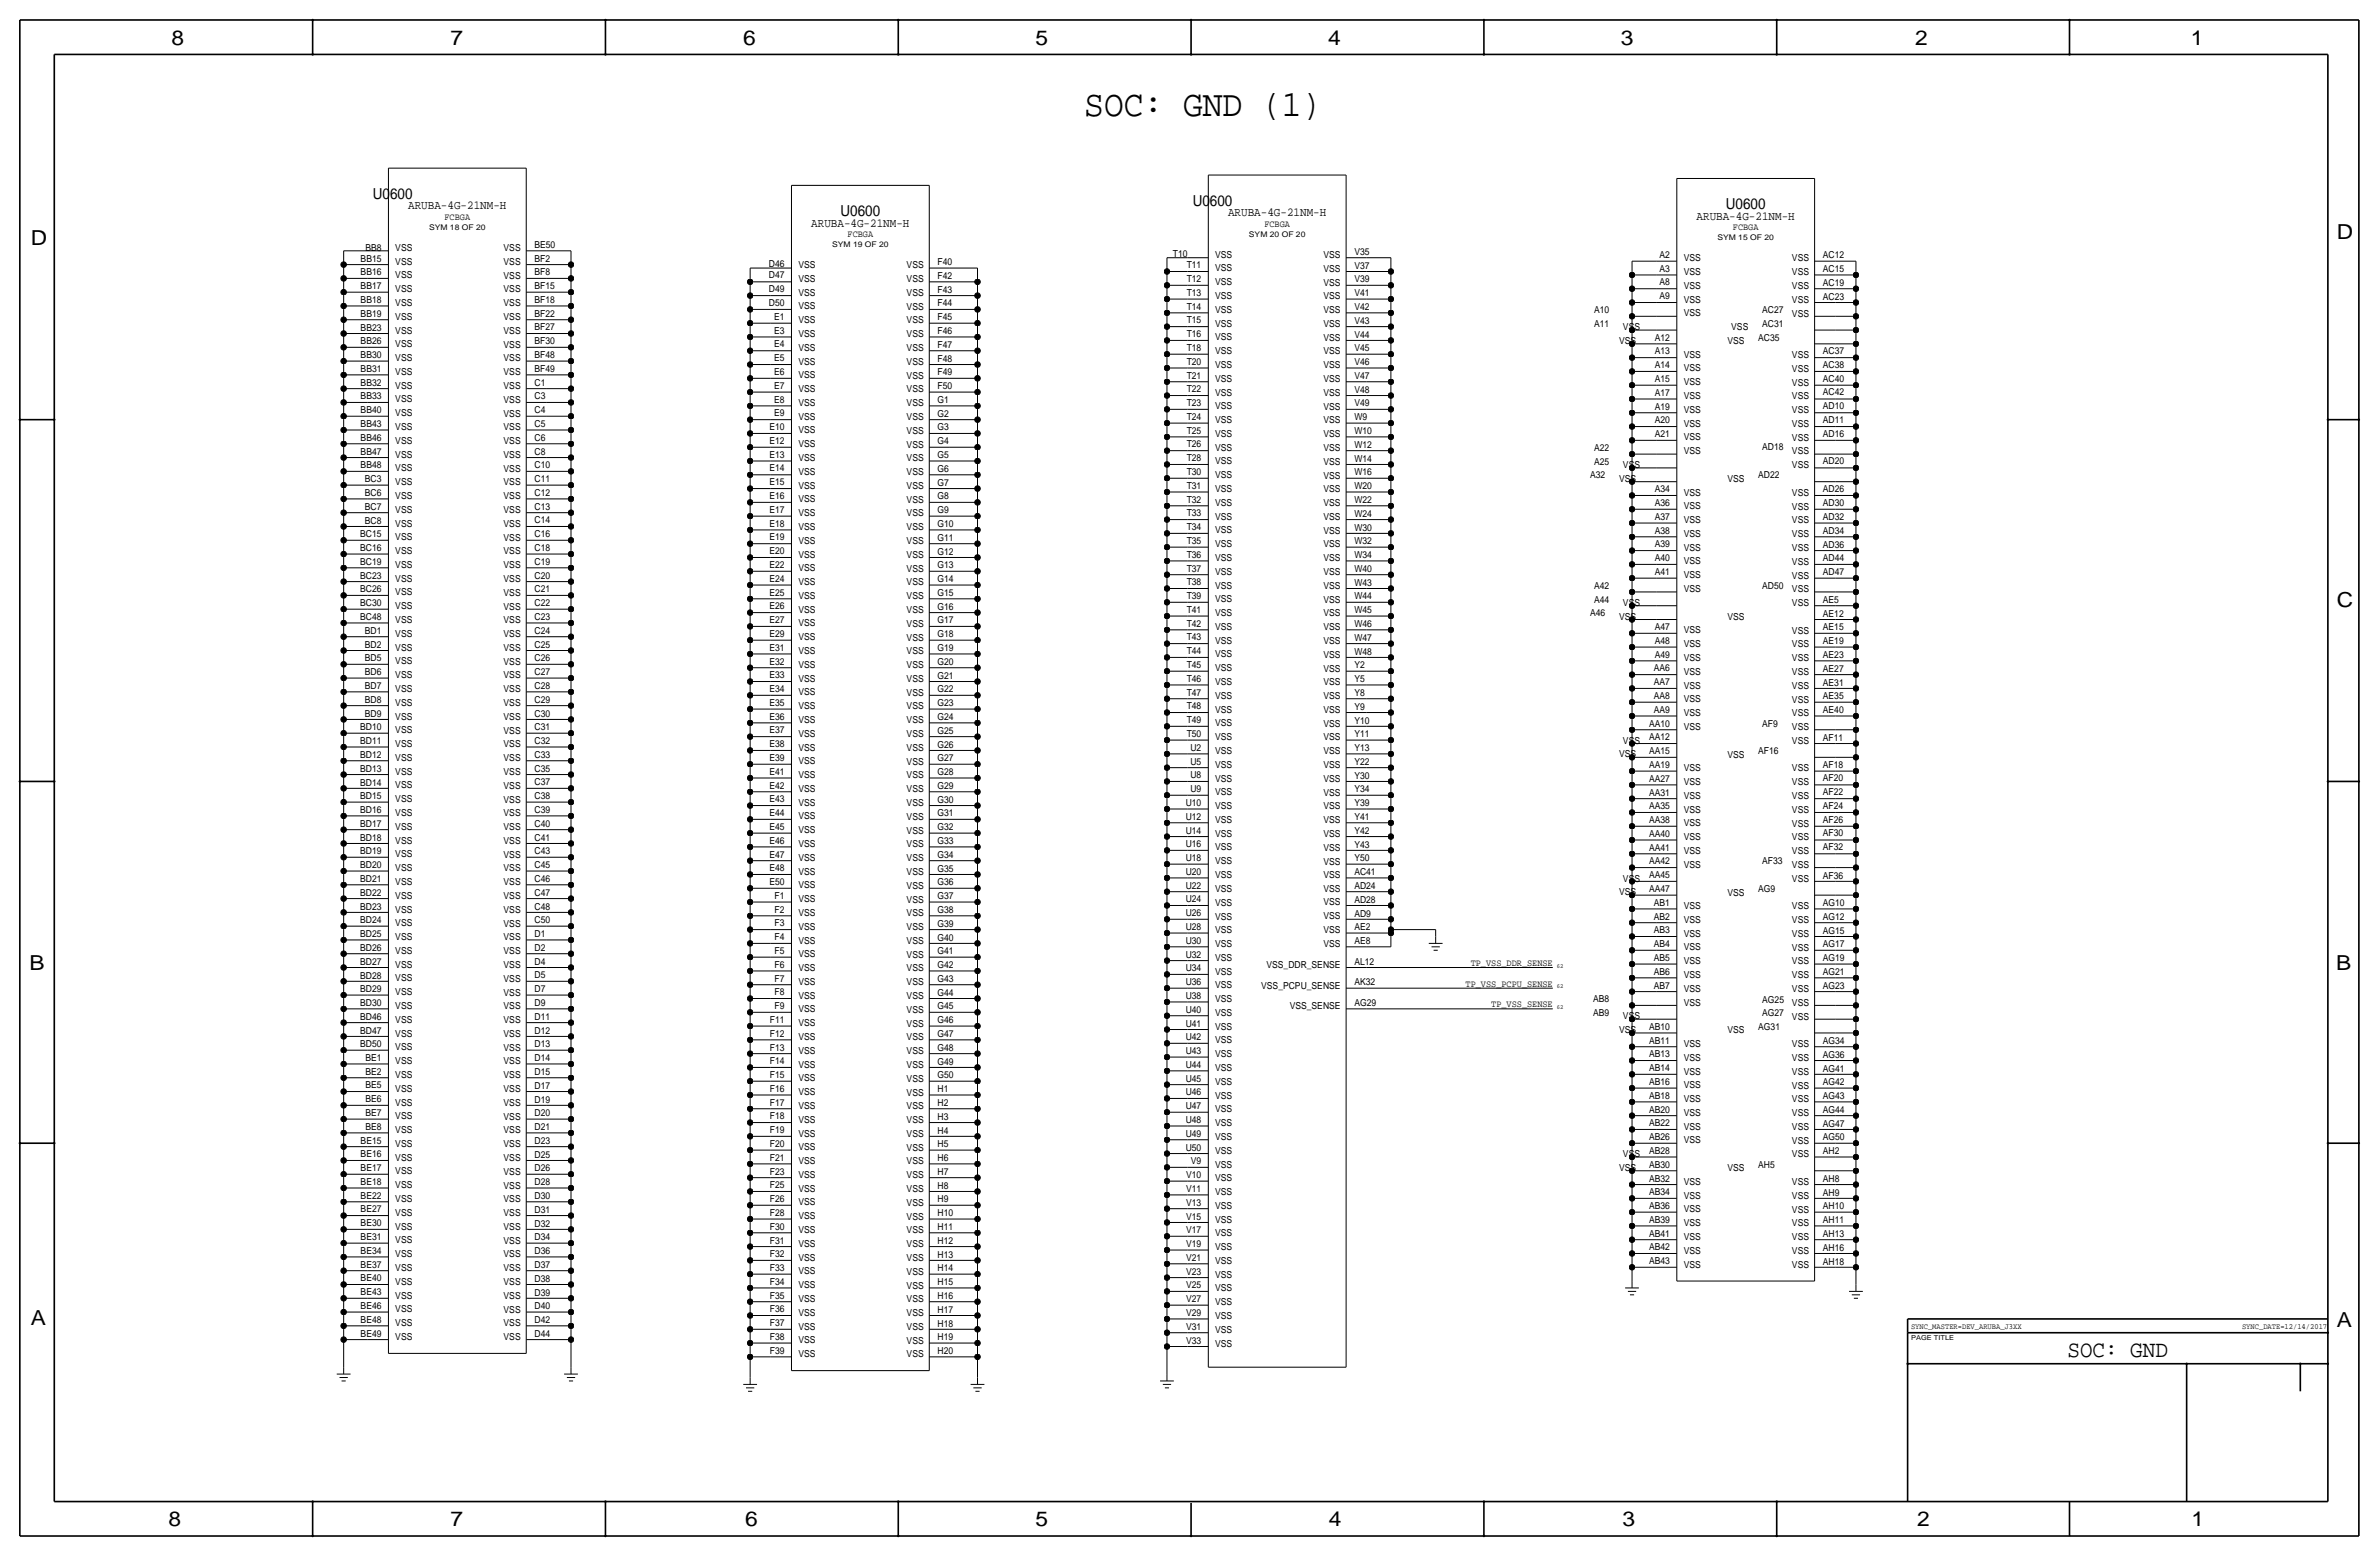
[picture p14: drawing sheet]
<svg xmlns="http://www.w3.org/2000/svg" width="877mm" height="574mm" viewBox="0 0 877 574" stroke-linecap="round" stroke-linejoin="round" font-family="sans-serif">
<defs><g id="words">
<text font-size="13.6" x="399.7" y="42.9">SOC: GND (1)</text>
<text font-size="8.6" x="762.2" y="500.1">SOC: GND</text>
<g font-size="7.6">
<text x="63.2" y="16.5">8</text>
<text x="166.1" y="16.5">7</text>
<text x="274" y="16.5">6</text>
<text x="381.7" y="16.5">5</text>
<text x="489.7" y="16.5">4</text>
<text x="597.6" y="16.5">3</text>
<text x="706.1" y="16.5">2</text>
<text x="807.7" y="16.5">1</text>
<text x="861.5" y="88.1">D</text>
<text x="11.4" y="90.4">D</text>
<text x="861.5" y="223.8">C</text>
<text x="10.8" y="357.6">B</text>
<text x="861.3" y="357.4">B</text>
<text x="11.3" y="488.4">A</text>
<text x="861.5" y="489.2">A</text>
<text x="62.2" y="562.6">8</text>
<text x="166" y="562.6">7</text>
<text x="274.8" y="562.6">6</text>
<text x="381.7" y="562.6">5</text>
<text x="489.9" y="562.6">4</text>
<text x="598.1" y="562.6">3</text>
<text x="706.8" y="562.6">2</text>
<text x="807.9" y="562.6">1</text>
</g>
<g font-size="5.6">
<text x="137.5" y="73.4">U0600</text>
<text x="439.7" y="75.9">U0600</text>
<text x="636.3" y="77.2">U0600</text>
<text x="309.9" y="79.8">U0600</text>
</g>
<g font-size="4.5">
<text x="150.5" y="77.2">ARUBA-4G-21NM-H</text>
<text x="299.1" y="83.6">ARUBA-4G-21NM-H</text>
<text x="452.8" y="79.8">ARUBA-4G-21NM-H</text>
<text x="625.5" y="81">ARUBA-4G-21NM-H</text>
</g>
<g font-size="3.5">
<text x="163.9" y="81">FCBGA</text>
<text x="466.1" y="83.6">FCBGA</text>
<text x="312.5" y="87.4">FCBGA</text>
<text x="638.9" y="84.8">FCBGA</text>
<text x="134.7" y="92.4">BB8</text>
<text x="145.7" y="92.5">VSS</text>
<text x="185.7" y="92.6">VSS</text>
<text x="197.1" y="91.3">BE50</text>
<text x="432.4" y="94.8">T10</text>
<text x="448" y="95">VSS</text>
<text x="487.9" y="95.1">VSS</text>
<text x="499.3" y="93.9">V35</text>
<text x="611.8" y="95.1">A2</text>
<text x="672" y="95.2">AC12</text>
<text x="133" y="101.5">BB16</text>
<text x="133" y="96.4">BB15</text>
<text x="145.7" y="97.5">VSS</text>
<text x="185.7" y="97.6">VSS</text>
<text x="197.1" y="101.5">BF8</text>
<text x="197.1" y="96.4">BF2</text>
<text x="283.5" y="98.6">D46</text>
<text x="294.3" y="98.8">VSS</text>
<text x="334.3" y="98.9">VSS</text>
<text x="345.6" y="97.7">F40</text>
<text x="437.5" y="98.9">T11</text>
<text x="448" y="100.1">VSS</text>
<text x="487.9" y="100.2">VSS</text>
<text x="499.3" y="99">V37</text>
<text x="611.8" y="100.1">A3</text>
<text x="620.7" y="96.3">VSS</text>
<text x="620.7" y="101.4">VSS</text>
<text x="660.6" y="96.4">VSS</text>
<text x="660.6" y="101.4">VSS</text>
<text x="672" y="100.2">AC15</text>
<text x="133" y="106.6">BB17</text>
<text x="145.7" y="102.6">VSS</text>
<text x="145.7" y="107.7">VSS</text>
<text x="185.7" y="102.7">VSS</text>
<text x="185.7" y="107.8">VSS</text>
<text x="197.1" y="106.6">BF15</text>
<text x="283.5" y="107.7">D49</text>
<text x="283.5" y="102.7">D47</text>
<text x="294.3" y="103.9">VSS</text>
<text x="334.3" y="104">VSS</text>
<text x="345.6" y="107.8">F43</text>
<text x="345.6" y="102.8">F42</text>
<text x="437.5" y="104">T12</text>
<text x="448" y="105.2">VSS</text>
<text x="487.9" y="105.2">VSS</text>
<text x="499.3" y="104.1">V39</text>
<text x="611.8" y="105.2">A8</text>
<text x="620.7" y="106.4">VSS</text>
<text x="660.6" y="106.5">VSS</text>
<text x="672" y="105.3">AC19</text>
<text x="133" y="111.7">BB18</text>
<text x="145.7" y="112.8">VSS</text>
<text x="185.7" y="112.9">VSS</text>
<text x="197.1" y="111.7">BF18</text>
<text x="283.5" y="112.8">D50</text>
<text x="294.3" y="109">VSS</text>
<text x="334.3" y="109.1">VSS</text>
<text x="345.6" y="112.9">F44</text>
<text x="437.5" y="109">T13</text>
<text x="448" y="110.2">VSS</text>
<text x="487.9" y="110.3">VSS</text>
<text x="499.3" y="109.2">V41</text>
<text x="611.8" y="110.3">A9</text>
<text x="620.7" y="111.5">VSS</text>
<text x="660.6" y="111.6">VSS</text>
<text x="672" y="110.4">AC23</text>
<text x="133" y="116.8">BB19</text>
<text x="145.7" y="117.9">VSS</text>
<text x="185.7" y="118">VSS</text>
<text x="197.1" y="116.7">BF22</text>
<text x="285.4" y="117.9">E1</text>
<text x="294.3" y="114">VSS</text>
<text x="294.3" y="119.1">VSS</text>
<text x="334.3" y="114.2">VSS</text>
<text x="334.3" y="119.2">VSS</text>
<text x="345.6" y="118">F45</text>
<text x="437.5" y="119.2">T15</text>
<text x="437.5" y="114.1">T14</text>
<text x="448" y="115.3">VSS</text>
<text x="487.9" y="115.4">VSS</text>
<text x="499.3" y="119.3">V43</text>
<text x="499.3" y="114.2">V42</text>
<text x="587.7" y="115.4">A10</text>
<text x="620.7" y="116.6">VSS</text>
<text x="649.7" y="115.5">AC27</text>
<text x="660.6" y="116.7">VSS</text>
<text x="133" y="121.8">BB23</text>
<text x="145.7" y="122.9">VSS</text>
<text x="185.7" y="123.1">VSS</text>
<text x="197.1" y="121.8">BF27</text>
<text x="285.4" y="123">E3</text>
<text x="294.3" y="124.2">VSS</text>
<text x="334.3" y="124.3">VSS</text>
<text x="345.6" y="123.1">F46</text>
<text x="437.5" y="124.3">T16</text>
<text x="448" y="120.4">VSS</text>
<text x="448" y="125.5">VSS</text>
<text x="487.9" y="120.5">VSS</text>
<text x="487.9" y="125.6">VSS</text>
<text x="499.3" y="124.4">V44</text>
<text x="587.7" y="120.5">A11</text>
<text x="598.3" y="121.7">VSS</text>
<text x="610" y="125.5">A12</text>
<text x="638.3" y="121.8">VSS</text>
<text x="648.2" y="125.6">AC35</text>
<text x="649.7" y="120.6">AC31</text>
<text x="133" y="126.9">BB26</text>
<text x="145.7" y="128">VSS</text>
<text x="185.7" y="128.1">VSS</text>
<text x="197.1" y="132">BF48</text>
<text x="197.1" y="126.9">BF30</text>
<text x="285.4" y="128.1">E4</text>
<text x="294.3" y="129.3">VSS</text>
<text x="334.3" y="129.4">VSS</text>
<text x="345.6" y="128.2">F47</text>
<text x="437.5" y="129.4">T18</text>
<text x="448" y="130.6">VSS</text>
<text x="487.9" y="130.7">VSS</text>
<text x="499.3" y="129.5">V45</text>
<text x="596.9" y="126.8">VSS</text>
<text x="610" y="130.6">A13</text>
<text x="620.7" y="131.8">VSS</text>
<text x="636.8" y="126.9">VSS</text>
<text x="660.6" y="131.9">VSS</text>
<text x="672" y="130.5">AC37</text>
<text x="133" y="137.1">BB31</text>
<text x="133" y="132">BB30</text>
<text x="145.7" y="133.1">VSS</text>
<text x="185.7" y="133.2">VSS</text>
<text x="197.1" y="137.1">BF49</text>
<text x="285.4" y="133.1">E5</text>
<text x="294.3" y="134.4">VSS</text>
<text x="334.3" y="134.5">VSS</text>
<text x="345.6" y="133.3">F48</text>
<text x="437.5" y="134.5">T20</text>
<text x="448" y="135.6">VSS</text>
<text x="487.9" y="135.7">VSS</text>
<text x="499.3" y="134.6">V46</text>
<text x="610" y="135.7">A14</text>
<text x="620.7" y="136.9">VSS</text>
<text x="660.6" y="137">VSS</text>
<text x="672" y="135.6">AC38</text>
<text x="133" y="142.2">BB32</text>
<text x="145.7" y="138.2">VSS</text>
<text x="145.7" y="143.3">VSS</text>
<text x="185.7" y="138.3">VSS</text>
<text x="185.7" y="143.4">VSS</text>
<text x="197.1" y="142.1">C1</text>
<text x="285.4" y="143.3">E7</text>
<text x="285.4" y="138.2">E6</text>
<text x="294.3" y="139.5">VSS</text>
<text x="334.3" y="139.6">VSS</text>
<text x="345.6" y="143.4">F50</text>
<text x="345.6" y="138.3">F49</text>
<text x="437.5" y="139.5">T21</text>
<text x="448" y="140.7">VSS</text>
<text x="487.9" y="140.8">VSS</text>
<text x="499.3" y="139.6">V47</text>
<text x="610" y="140.8">A15</text>
<text x="620.7" y="142">VSS</text>
<text x="660.6" y="142.1">VSS</text>
<text x="672" y="140.6">AC40</text>
<text x="133" y="147.3">BB33</text>
<text x="145.7" y="148.4">VSS</text>
<text x="185.7" y="148.5">VSS</text>
<text x="197.1" y="147.2">C3</text>
<text x="285.4" y="148.4">E8</text>
<text x="294.3" y="144.5">VSS</text>
<text x="294.3" y="149.6">VSS</text>
<text x="334.3" y="144.6">VSS</text>
<text x="334.3" y="149.7">VSS</text>
<text x="345.6" y="148.5">G1</text>
<text x="437.5" y="149.7">T23</text>
<text x="437.5" y="144.6">T22</text>
<text x="448" y="145.8">VSS</text>
<text x="487.9" y="145.9">VSS</text>
<text x="499.3" y="149.8">V49</text>
<text x="499.3" y="144.7">V48</text>
<text x="610" y="145.9">A17</text>
<text x="620.7" y="147.1">VSS</text>
<text x="660.6" y="147.2">VSS</text>
<text x="672" y="145.7">AC42</text>
<text x="133" y="152.3">BB40</text>
<text x="145.7" y="153.4">VSS</text>
<text x="185.7" y="153.5">VSS</text>
<text x="197.1" y="152.3">C4</text>
<text x="285.4" y="153.5">E9</text>
<text x="294.3" y="154.7">VSS</text>
<text x="334.3" y="154.8">VSS</text>
<text x="345.6" y="153.6">G2</text>
<text x="437.5" y="154.8">T24</text>
<text x="448" y="150.9">VSS</text>
<text x="448" y="156">VSS</text>
<text x="487.9" y="151">VSS</text>
<text x="499.3" y="154.9">W9</text>
<text x="610" y="150.9">A19</text>
<text x="620.7" y="152.2">VSS</text>
<text x="660.6" y="152.3">VSS</text>
<text x="672" y="155.9">AD11</text>
<text x="672" y="150.8">AD10</text>
<text x="133" y="157.4">BB43</text>
<text x="145.7" y="158.5">VSS</text>
<text x="185.7" y="158.6">VSS</text>
<text x="197.1" y="157.4">C5</text>
<text x="283.6" y="158.5">E10</text>
<text x="294.3" y="159.8">VSS</text>
<text x="334.3" y="159.9">VSS</text>
<text x="345.6" y="158.7">G3</text>
<text x="437.5" y="159.9">T25</text>
<text x="448" y="161">VSS</text>
<text x="487.9" y="156.1">VSS</text>
<text x="487.9" y="161.1">VSS</text>
<text x="499.3" y="160">W10</text>
<text x="610" y="161.1">A21</text>
<text x="610" y="156">A20</text>
<text x="620.7" y="157.2">VSS</text>
<text x="660.6" y="157.3">VSS</text>
<text x="672" y="161">AD16</text>
<text x="133" y="167.6">BB47</text>
<text x="133" y="162.5">BB46</text>
<text x="145.7" y="163.6">VSS</text>
<text x="185.7" y="163.7">VSS</text>
<text x="197.1" y="167.6">C8</text>
<text x="197.1" y="162.5">C6</text>
<text x="283.6" y="163.6">E12</text>
<text x="294.3" y="164.9">VSS</text>
<text x="334.3" y="165">VSS</text>
<text x="345.6" y="163.7">G4</text>
<text x="437.5" y="164.9">T26</text>
<text x="448" y="166.1">VSS</text>
<text x="487.9" y="166.2">VSS</text>
<text x="499.3" y="165.1">W12</text>
<text x="587.7" y="166.2">A22</text>
<text x="620.7" y="162.3">VSS</text>
<text x="620.7" y="167.4">VSS</text>
<text x="649.7" y="166">AD18</text>
<text x="660.6" y="162.4">VSS</text>
<text x="660.6" y="167.5">VSS</text>
<text x="133" y="172.7">BB48</text>
<text x="145.7" y="168.7">VSS</text>
<text x="145.7" y="173.8">VSS</text>
<text x="185.7" y="168.8">VSS</text>
<text x="185.7" y="173.9">VSS</text>
<text x="197.1" y="172.6">C10</text>
<text x="283.6" y="173.8">E14</text>
<text x="283.6" y="168.7">E13</text>
<text x="294.3" y="169.9">VSS</text>
<text x="334.3" y="170.1">VSS</text>
<text x="345.6" y="173.9">G6</text>
<text x="345.6" y="168.8">G5</text>
<text x="437.5" y="170">T28</text>
<text x="448" y="171.2">VSS</text>
<text x="487.9" y="171.3">VSS</text>
<text x="499.3" y="170.1">W14</text>
<text x="587.7" y="171.3">A25</text>
<text x="598.3" y="172.5">VSS</text>
<text x="660.6" y="172.6">VSS</text>
<text x="672" y="171.1">AD20</text>
<text x="134.5" y="177.7">BC3</text>
<text x="145.7" y="178.8">VSS</text>
<text x="185.7" y="178.9">VSS</text>
<text x="197.1" y="177.7">C11</text>
<text x="283.6" y="178.9">E15</text>
<text x="294.3" y="175">VSS</text>
<text x="334.3" y="175.1">VSS</text>
<text x="345.6" y="179">G7</text>
<text x="437.5" y="175.1">T30</text>
<text x="448" y="176.3">VSS</text>
<text x="487.9" y="176.4">VSS</text>
<text x="499.3" y="175.2">W16</text>
<text x="586.2" y="176.4">A32</text>
<text x="596.9" y="177.6">VSS</text>
<text x="636.8" y="177.7">VSS</text>
<text x="648.2" y="176.2">AD22</text>
<text x="134.5" y="182.8">BC6</text>
<text x="145.7" y="183.9">VSS</text>
<text x="185.7" y="184">VSS</text>
<text x="197.1" y="182.8">C12</text>
<text x="283.6" y="184">E16</text>
<text x="294.3" y="180.1">VSS</text>
<text x="294.3" y="185.2">VSS</text>
<text x="334.3" y="180.2">VSS</text>
<text x="334.3" y="185.3">VSS</text>
<text x="345.6" y="184.1">G8</text>
<text x="437.5" y="185.3">T32</text>
<text x="437.5" y="180.2">T31</text>
<text x="448" y="181.4">VSS</text>
<text x="487.9" y="181.5">VSS</text>
<text x="499.3" y="185.4">W22</text>
<text x="499.3" y="180.3">W20</text>
<text x="610" y="181.4">A34</text>
<text x="620.7" y="182.6">VSS</text>
<text x="660.6" y="182.7">VSS</text>
<text x="672" y="181.3">AD26</text>
<text x="134.5" y="187.9">BC7</text>
<text x="145.7" y="189">VSS</text>
<text x="185.7" y="189.1">VSS</text>
<text x="197.1" y="187.9">C13</text>
<text x="283.6" y="189">E17</text>
<text x="294.3" y="190.3">VSS</text>
<text x="334.3" y="190.4">VSS</text>
<text x="345.6" y="189.1">G9</text>
<text x="437.5" y="190.4">T33</text>
<text x="448" y="186.5">VSS</text>
<text x="448" y="191.5">VSS</text>
<text x="487.9" y="186.5">VSS</text>
<text x="487.9" y="191.6">VSS</text>
<text x="499.3" y="190.5">W24</text>
<text x="610" y="191.6">A37</text>
<text x="610" y="186.5">A36</text>
<text x="620.7" y="187.7">VSS</text>
<text x="660.6" y="187.8">VSS</text>
<text x="672" y="191.7">AD32</text>
<text x="672" y="186.4">AD30</text>
<text x="134.5" y="193">BC8</text>
<text x="145.7" y="194.1">VSS</text>
<text x="185.7" y="194.2">VSS</text>
<text x="197.1" y="193">C14</text>
<text x="283.6" y="194.1">E18</text>
<text x="294.3" y="195.3">VSS</text>
<text x="334.3" y="195.5">VSS</text>
<text x="345.6" y="194.2">G10</text>
<text x="437.5" y="195.4">T34</text>
<text x="448" y="196.6">VSS</text>
<text x="487.9" y="196.7">VSS</text>
<text x="499.3" y="195.5">W30</text>
<text x="610" y="196.7">A38</text>
<text x="620.7" y="192.8">VSS</text>
<text x="620.7" y="197.9">VSS</text>
<text x="660.6" y="192.9">VSS</text>
<text x="660.6" y="198">VSS</text>
<text x="672" y="196.8">AD34</text>
<text x="132.8" y="203.1">BC16</text>
<text x="132.8" y="198.1">BC15</text>
<text x="145.7" y="199.2">VSS</text>
<text x="185.7" y="199.3">VSS</text>
<text x="197.1" y="203.1">C18</text>
<text x="197.1" y="198">C16</text>
<text x="283.6" y="199.2">E19</text>
<text x="294.3" y="200.4">VSS</text>
<text x="334.3" y="200.5">VSS</text>
<text x="345.6" y="199.3">G11</text>
<text x="437.5" y="200.5">T35</text>
<text x="448" y="201.7">VSS</text>
<text x="487.9" y="201.8">VSS</text>
<text x="499.3" y="200.6">W32</text>
<text x="610" y="201.8">A39</text>
<text x="620.7" y="203">VSS</text>
<text x="660.6" y="203.1">VSS</text>
<text x="672" y="201.9">AD36</text>
<text x="132.8" y="208.2">BC19</text>
<text x="145.7" y="204.2">VSS</text>
<text x="145.7" y="209.3">VSS</text>
<text x="185.7" y="204.4">VSS</text>
<text x="185.7" y="209.4">VSS</text>
<text x="197.1" y="208.2">C19</text>
<text x="283.6" y="209.4">E22</text>
<text x="283.6" y="204.3">E20</text>
<text x="294.3" y="205.5">VSS</text>
<text x="334.3" y="205.6">VSS</text>
<text x="345.6" y="209.5">G13</text>
<text x="345.6" y="204.4">G12</text>
<text x="437.5" y="205.6">T36</text>
<text x="448" y="206.8">VSS</text>
<text x="487.9" y="206.9">VSS</text>
<text x="499.3" y="205.7">W34</text>
<text x="610" y="206.8">A40</text>
<text x="620.7" y="208.1">VSS</text>
<text x="660.6" y="208.2">VSS</text>
<text x="672" y="206.9">AD44</text>
<text x="132.8" y="213.3">BC23</text>
<text x="145.7" y="214.4">VSS</text>
<text x="185.7" y="214.5">VSS</text>
<text x="197.1" y="213.3">C20</text>
<text x="283.6" y="214.4">E24</text>
<text x="294.3" y="210.6">VSS</text>
<text x="294.3" y="215.7">VSS</text>
<text x="334.3" y="210.7">VSS</text>
<text x="334.3" y="215.8">VSS</text>
<text x="345.6" y="214.6">G14</text>
<text x="437.5" y="215.8">T38</text>
<text x="437.5" y="210.7">T37</text>
<text x="448" y="211.9">VSS</text>
<text x="487.9" y="212">VSS</text>
<text x="499.3" y="215.9">W43</text>
<text x="499.3" y="210.8">W40</text>
<text x="610" y="211.9">A41</text>
<text x="620.7" y="213.1">VSS</text>
<text x="660.6" y="213.2">VSS</text>
<text x="672" y="212">AD47</text>
<text x="132.8" y="218.4">BC26</text>
<text x="145.7" y="219.5">VSS</text>
<text x="185.7" y="219.6">VSS</text>
<text x="197.1" y="218.4">C21</text>
<text x="283.6" y="219.5">E25</text>
<text x="294.3" y="220.8">VSS</text>
<text x="334.3" y="220.9">VSS</text>
<text x="345.6" y="219.6">G15</text>
<text x="437.5" y="220.8">T39</text>
<text x="448" y="216.9">VSS</text>
<text x="487.9" y="217">VSS</text>
<text x="499.3" y="220.9">W44</text>
<text x="587.7" y="217">A42</text>
<text x="620.7" y="218.2">VSS</text>
<text x="649.7" y="217.1">AD50</text>
<text x="660.6" y="218.4">VSS</text>
<text x="132.8" y="223.5">BC30</text>
<text x="145.7" y="224.6">VSS</text>
<text x="185.7" y="224.7">VSS</text>
<text x="197.1" y="223.4">C22</text>
<text x="283.6" y="224.6">E26</text>
<text x="294.3" y="225.8">VSS</text>
<text x="334.3" y="225.9">VSS</text>
<text x="345.6" y="224.7">G16</text>
<text x="437.5" y="225.9">T41</text>
<text x="448" y="222">VSS</text>
<text x="448" y="227.1">VSS</text>
<text x="487.9" y="222.1">VSS</text>
<text x="487.9" y="227.2">VSS</text>
<text x="499.3" y="226">W45</text>
<text x="586.2" y="227.2">A46</text>
<text x="587.7" y="222.1">A44</text>
<text x="598.3" y="223.3">VSS</text>
<text x="660.6" y="223.4">VSS</text>
<text x="672" y="227.3">AE12</text>
<text x="672" y="222.2">AE5</text>
<text x="132.8" y="228.6">BC48</text>
<text x="134.5" y="233.6">BD1</text>
<text x="145.7" y="229.7">VSS</text>
<text x="185.7" y="229.8">VSS</text>
<text x="197.1" y="233.6">C24</text>
<text x="197.1" y="228.5">C23</text>
<text x="283.6" y="229.7">E27</text>
<text x="294.3" y="230.9">VSS</text>
<text x="334.3" y="231">VSS</text>
<text x="345.6" y="229.8">G17</text>
<text x="437.5" y="231">T42</text>
<text x="448" y="232.2">VSS</text>
<text x="487.9" y="232.3">VSS</text>
<text x="499.3" y="231.1">W46</text>
<text x="596.9" y="228.4">VSS</text>
<text x="610" y="232.3">A47</text>
<text x="620.7" y="233.5">VSS</text>
<text x="636.8" y="228.3">VSS</text>
<text x="660.6" y="233.6">VSS</text>
<text x="672" y="232.4">AE15</text>
<text x="134.5" y="238.7">BD2</text>
<text x="145.7" y="234.7">VSS</text>
<text x="145.7" y="239.8">VSS</text>
<text x="185.7" y="234.8">VSS</text>
<text x="185.7" y="239.9">VSS</text>
<text x="197.1" y="238.7">C25</text>
<text x="283.6" y="239.8">E31</text>
<text x="283.6" y="234.8">E29</text>
<text x="294.3" y="236">VSS</text>
<text x="334.3" y="236.1">VSS</text>
<text x="345.6" y="240">G19</text>
<text x="345.6" y="234.9">G18</text>
<text x="437.5" y="236.1">T43</text>
<text x="448" y="237.3">VSS</text>
<text x="487.9" y="237.4">VSS</text>
<text x="499.3" y="236.2">W47</text>
<text x="610" y="237.3">A48</text>
<text x="620.7" y="238.5">VSS</text>
<text x="660.6" y="238.6">VSS</text>
<text x="672" y="237.4">AE19</text>
<text x="134.5" y="243.8">BD5</text>
<text x="145.7" y="244.9">VSS</text>
<text x="185.7" y="245">VSS</text>
<text x="197.1" y="243.8">C26</text>
<text x="283.6" y="244.9">E32</text>
<text x="294.3" y="241.1">VSS</text>
<text x="334.3" y="241.2">VSS</text>
<text x="345.6" y="245">G20</text>
<text x="437.5" y="241.2">T44</text>
<text x="448" y="242.3">VSS</text>
<text x="487.9" y="242.4">VSS</text>
<text x="499.3" y="241.3">W48</text>
<text x="610" y="242.4">A49</text>
<text x="620.7" y="243.6">VSS</text>
<text x="660.6" y="243.7">VSS</text>
<text x="672" y="242.5">AE23</text>
<text x="134.5" y="248.9">BD6</text>
<text x="145.7" y="250">VSS</text>
<text x="185.7" y="250.1">VSS</text>
<text x="197.1" y="248.9">C27</text>
<text x="283.6" y="250">E33</text>
<text x="294.3" y="246.2">VSS</text>
<text x="294.3" y="251.2">VSS</text>
<text x="334.3" y="246.3">VSS</text>
<text x="334.3" y="251.4">VSS</text>
<text x="345.6" y="250.1">G21</text>
<text x="437.5" y="251.3">T46</text>
<text x="437.5" y="246.2">T45</text>
<text x="448" y="247.4">VSS</text>
<text x="487.9" y="247.5">VSS</text>
<text x="499.3" y="251.4">Y5</text>
<text x="499.3" y="246.4">Y2</text>
<text x="609.7" y="247.5">AA6</text>
<text x="620.7" y="248.7">VSS</text>
<text x="660.6" y="248.9">VSS</text>
<text x="672" y="247.6">AE27</text>
<text x="134.5" y="254">BD7</text>
<text x="145.7" y="255.1">VSS</text>
<text x="185.7" y="255.2">VSS</text>
<text x="197.1" y="253.9">C28</text>
<text x="283.6" y="255.1">E34</text>
<text x="294.3" y="256.3">VSS</text>
<text x="334.3" y="256.4">VSS</text>
<text x="345.6" y="255.2">G22</text>
<text x="437.5" y="256.4">T47</text>
<text x="448" y="252.5">VSS</text>
<text x="448" y="257.6">VSS</text>
<text x="487.9" y="252.6">VSS</text>
<text x="487.9" y="257.7">VSS</text>
<text x="499.3" y="256.5">Y8</text>
<text x="609.7" y="257.7">AA8</text>
<text x="609.7" y="252.6">AA7</text>
<text x="620.7" y="253.8">VSS</text>
<text x="660.6" y="253.9">VSS</text>
<text x="672" y="257.8">AE35</text>
<text x="672" y="252.7">AE31</text>
<text x="134.5" y="259">BD8</text>
<text x="145.7" y="260.1">VSS</text>
<text x="185.7" y="260.3">VSS</text>
<text x="197.1" y="259">C29</text>
<text x="283.6" y="260.2">E35</text>
<text x="294.3" y="261.4">VSS</text>
<text x="334.3" y="261.5">VSS</text>
<text x="345.6" y="260.3">G23</text>
<text x="437.5" y="261.5">T48</text>
<text x="448" y="262.7">VSS</text>
<text x="487.9" y="262.8">VSS</text>
<text x="499.3" y="261.6">Y9</text>
<text x="609.7" y="262.7">AA9</text>
<text x="620.7" y="258.9">VSS</text>
<text x="620.7" y="264">VSS</text>
<text x="660.6" y="259">VSS</text>
<text x="672" y="262.8">AE40</text>
<text x="132.8" y="269.2">BD10</text>
<text x="134.5" y="264.1">BD9</text>
<text x="145.7" y="265.2">VSS</text>
<text x="185.7" y="265.3">VSS</text>
<text x="197.1" y="269.2">C31</text>
<text x="197.1" y="264.1">C30</text>
<text x="283.6" y="265.3">E36</text>
<text x="294.3" y="266.5">VSS</text>
<text x="334.3" y="266.6">VSS</text>
<text x="345.6" y="265.4">G24</text>
<text x="437.5" y="266.6">T49</text>
<text x="448" y="267.8">VSS</text>
<text x="487.9" y="267.9">VSS</text>
<text x="499.3" y="266.7">Y10</text>
<text x="607.9" y="267.8">AA10</text>
<text x="620.7" y="269">VSS</text>
<text x="649.7" y="267.9">AF9</text>
<text x="660.6" y="264">VSS</text>
<text x="660.6" y="269.1">VSS</text>
<text x="132.8" y="274.3">BD11</text>
<text x="145.7" y="270.3">VSS</text>
<text x="145.7" y="275.4">VSS</text>
<text x="185.7" y="270.4">VSS</text>
<text x="185.7" y="275.5">VSS</text>
<text x="197.1" y="274.3">C32</text>
<text x="283.6" y="275.4">E38</text>
<text x="283.6" y="270.3">E37</text>
<text x="294.3" y="271.6">VSS</text>
<text x="334.3" y="271.7">VSS</text>
<text x="345.6" y="275.5">G26</text>
<text x="345.6" y="270.4">G25</text>
<text x="437.5" y="271.7">T50</text>
<text x="448" y="272.8">VSS</text>
<text x="487.9" y="272.9">VSS</text>
<text x="499.3" y="271.8">Y11</text>
<text x="598.3" y="274.1">VSS</text>
<text x="607.9" y="272.9">AA12</text>
<text x="660.6" y="274.2">VSS</text>
<text x="672" y="273">AF11</text>
<text x="132.8" y="279.4">BD12</text>
<text x="145.7" y="280.5">VSS</text>
<text x="185.7" y="280.6">VSS</text>
<text x="197.1" y="279.3">C33</text>
<text x="283.6" y="280.5">E39</text>
<text x="294.3" y="276.7">VSS</text>
<text x="294.3" y="281.7">VSS</text>
<text x="334.3" y="276.8">VSS</text>
<text x="334.3" y="281.8">VSS</text>
<text x="345.6" y="280.6">G27</text>
<text x="438.9" y="281.8">U5</text>
<text x="438.9" y="276.7">U2</text>
<text x="448" y="277.9">VSS</text>
<text x="487.9" y="278">VSS</text>
<text x="499.3" y="281.9">Y22</text>
<text x="499.3" y="276.8">Y13</text>
<text x="596.9" y="279.2">VSS</text>
<text x="607.9" y="278">AA15</text>
<text x="636.8" y="279.3">VSS</text>
<text x="648.2" y="278.1">AF16</text>
<text x="132.8" y="284.4">BD13</text>
<text x="145.7" y="285.5">VSS</text>
<text x="185.7" y="285.7">VSS</text>
<text x="197.1" y="284.4">C35</text>
<text x="283.6" y="285.6">E41</text>
<text x="294.3" y="286.8">VSS</text>
<text x="334.3" y="286.9">VSS</text>
<text x="345.6" y="285.7">G28</text>
<text x="438.9" y="286.9">U8</text>
<text x="448" y="283">VSS</text>
<text x="487.9" y="283.1">VSS</text>
<text x="499.3" y="287">Y30</text>
<text x="607.9" y="283.1">AA19</text>
<text x="620.7" y="284.3">VSS</text>
<text x="660.6" y="284.4">VSS</text>
<text x="672" y="288">AF20</text>
<text x="672" y="283.2">AF18</text>
<text x="132.8" y="289.5">BD14</text>
<text x="145.7" y="290.6">VSS</text>
<text x="185.7" y="290.7">VSS</text>
<text x="197.1" y="289.5">C37</text>
<text x="283.6" y="290.7">E42</text>
<text x="294.3" y="291.9">VSS</text>
<text x="334.3" y="292">VSS</text>
<text x="345.6" y="290.8">G29</text>
<text x="438.9" y="292">U9</text>
<text x="448" y="288.1">VSS</text>
<text x="448" y="293.2">VSS</text>
<text x="487.9" y="288.2">VSS</text>
<text x="487.9" y="293.3">VSS</text>
<text x="499.3" y="292.1">Y34</text>
<text x="607.9" y="293.2">AA31</text>
<text x="607.9" y="288.1">AA27</text>
<text x="620.7" y="289.4">VSS</text>
<text x="660.6" y="289.4">VSS</text>
<text x="672" y="293.1">AF22</text>
<text x="132.8" y="299.7">BD16</text>
<text x="132.8" y="294.6">BD15</text>
<text x="145.7" y="295.7">VSS</text>
<text x="185.7" y="295.8">VSS</text>
<text x="197.1" y="299.7">C39</text>
<text x="197.1" y="294.6">C38</text>
<text x="283.6" y="295.7">E43</text>
<text x="294.3" y="297">VSS</text>
<text x="334.3" y="297.1">VSS</text>
<text x="345.6" y="295.9">G30</text>
<text x="437.1" y="297.1">U10</text>
<text x="448" y="298.2">VSS</text>
<text x="487.9" y="298.3">VSS</text>
<text x="499.3" y="297.2">Y39</text>
<text x="607.9" y="298.3">AA35</text>
<text x="620.7" y="294.4">VSS</text>
<text x="620.7" y="299.5">VSS</text>
<text x="660.6" y="294.5">VSS</text>
<text x="660.6" y="299.6">VSS</text>
<text x="672" y="298.2">AF24</text>
<text x="132.8" y="304.8">BD17</text>
<text x="145.7" y="300.8">VSS</text>
<text x="145.7" y="305.9">VSS</text>
<text x="185.7" y="300.9">VSS</text>
<text x="185.7" y="306">VSS</text>
<text x="197.1" y="304.7">C40</text>
<text x="283.6" y="305.9">E45</text>
<text x="283.6" y="300.8">E44</text>
<text x="294.3" y="302.1">VSS</text>
<text x="334.3" y="302.2">VSS</text>
<text x="345.6" y="300.9">G31</text>
<text x="437.1" y="302.1">U12</text>
<text x="448" y="303.3">VSS</text>
<text x="487.9" y="303.4">VSS</text>
<text x="499.3" y="302.3">Y41</text>
<text x="607.9" y="303.4">AA38</text>
<text x="620.7" y="304.6">VSS</text>
<text x="660.6" y="304.7">VSS</text>
<text x="672" y="303.2">AF26</text>
<text x="132.8" y="309.9">BD18</text>
<text x="145.7" y="311">VSS</text>
<text x="185.7" y="311.1">VSS</text>
<text x="197.1" y="309.8">C41</text>
<text x="283.6" y="311">E46</text>
<text x="294.3" y="307.1">VSS</text>
<text x="334.3" y="307.2">VSS</text>
<text x="345.6" y="311.1">G33</text>
<text x="345.6" y="306">G32</text>
<text x="437.1" y="307.2">U14</text>
<text x="448" y="308.4">VSS</text>
<text x="487.9" y="308.5">VSS</text>
<text x="499.3" y="307.3">Y42</text>
<text x="607.9" y="308.5">AA40</text>
<text x="620.7" y="309.7">VSS</text>
<text x="660.6" y="309.8">VSS</text>
<text x="672" y="308.3">AF30</text>
<text x="132.8" y="314.9">BD19</text>
<text x="145.7" y="316">VSS</text>
<text x="185.7" y="316.1">VSS</text>
<text x="197.1" y="314.9">C43</text>
<text x="283.6" y="316.1">E47</text>
<text x="294.3" y="312.2">VSS</text>
<text x="294.3" y="317.3">VSS</text>
<text x="334.3" y="312.3">VSS</text>
<text x="334.3" y="317.4">VSS</text>
<text x="345.6" y="316.2">G34</text>
<text x="437.1" y="317.4">U18</text>
<text x="437.1" y="312.3">U16</text>
<text x="448" y="313.5">VSS</text>
<text x="487.9" y="313.6">VSS</text>
<text x="499.3" y="317.5">Y50</text>
<text x="499.3" y="312.4">Y43</text>
<text x="607.9" y="313.6">AA41</text>
<text x="620.7" y="314.8">VSS</text>
<text x="660.6" y="314.8">VSS</text>
<text x="672" y="313.4">AF32</text>
<text x="132.8" y="320">BD20</text>
<text x="145.7" y="321.1">VSS</text>
<text x="185.7" y="321.2">VSS</text>
<text x="197.1" y="320">C45</text>
<text x="283.6" y="321.2">E48</text>
<text x="294.3" y="322.4">VSS</text>
<text x="334.3" y="322.5">VSS</text>
<text x="345.6" y="321.3">G35</text>
<text x="437.1" y="322.5">U20</text>
<text x="448" y="318.6">VSS</text>
<text x="448" y="323.6">VSS</text>
<text x="487.9" y="323.6">VSS</text>
<text x="487.9" y="318.7">VSS</text>
<text x="499.3" y="322.6">AC41</text>
<text x="607.9" y="323.7">AA45</text>
<text x="607.9" y="318.6">AA42</text>
<text x="620.7" y="319.8">VSS</text>
<text x="649.7" y="318.5">AF33</text>
<text x="660.6" y="319.9">VSS</text>
<text x="672" y="323.8">AF36</text>
<text x="132.8" y="325.1">BD21</text>
<text x="145.7" y="326.2">VSS</text>
<text x="185.7" y="326.3">VSS</text>
<text x="197.1" y="325.1">C46</text>
<text x="283.6" y="326.2">E50</text>
<text x="294.3" y="327.5">VSS</text>
<text x="334.3" y="327.6">VSS</text>
<text x="345.6" y="326.3">G36</text>
<text x="437.1" y="327.5">U22</text>
<text x="448" y="328.7">VSS</text>
<text x="487.9" y="328.7">VSS</text>
<text x="499.3" y="327.7">AD24</text>
<text x="598.3" y="324.9">VSS</text>
<text x="607.9" y="328.8">AA47</text>
<text x="648.2" y="328.9">AG9</text>
<text x="660.6" y="325">VSS</text>
<text x="132.8" y="335.3">BD23</text>
<text x="132.8" y="330.2">BD22</text>
<text x="145.7" y="331.3">VSS</text>
<text x="185.7" y="331.4">VSS</text>
<text x="197.1" y="335.2">C48</text>
<text x="197.1" y="330.2">C47</text>
<text x="285.6" y="331.3">F1</text>
<text x="294.3" y="332.5">VSS</text>
<text x="334.3" y="332.7">VSS</text>
<text x="345.6" y="331.4">G37</text>
<text x="437.1" y="332.6">U24</text>
<text x="448" y="333.9">VSS</text>
<text x="487.9" y="333.8">VSS</text>
<text x="499.3" y="332.7">AD28</text>
<text x="596.9" y="330">VSS</text>
<text x="609.7" y="333.9">AB1</text>
<text x="620.7" y="335.1">VSS</text>
<text x="636.8" y="330.1">VSS</text>
<text x="660.6" y="335.2">VSS</text>
<text x="672" y="334">AG10</text>
<text x="132.8" y="340.3">BD24</text>
<text x="145.7" y="336.4">VSS</text>
<text x="145.7" y="341.4">VSS</text>
<text x="185.7" y="336.5">VSS</text>
<text x="185.7" y="341.6">VSS</text>
<text x="197.1" y="340.3">C50</text>
<text x="285.6" y="341.5">F3</text>
<text x="285.6" y="336.4">F2</text>
<text x="294.3" y="337.6">VSS</text>
<text x="334.3" y="337.7">VSS</text>
<text x="345.6" y="341.6">G39</text>
<text x="345.6" y="336.5">G38</text>
<text x="437.1" y="337.7">U26</text>
<text x="448" y="339">VSS</text>
<text x="487.9" y="338.8">VSS</text>
<text x="499.3" y="337.8">AD9</text>
<text x="609.7" y="339">AB2</text>
<text x="620.7" y="340.2">VSS</text>
<text x="660.6" y="340.3">VSS</text>
<text x="672" y="339.1">AG12</text>
<text x="132.8" y="345.4">BD25</text>
<text x="145.7" y="346.5">VSS</text>
<text x="185.7" y="346.6">VSS</text>
<text x="197.1" y="345.4">D1</text>
<text x="285.6" y="346.6">F4</text>
<text x="294.3" y="342.7">VSS</text>
<text x="294.3" y="347.8">VSS</text>
<text x="334.3" y="342.8">VSS</text>
<text x="334.3" y="347.9">VSS</text>
<text x="345.6" y="346.7">G40</text>
<text x="437.1" y="347.9">U30</text>
<text x="437.1" y="342.8">U28</text>
<text x="448" y="344.1">VSS</text>
<text x="487.9" y="343.9">VSS</text>
<text x="499.3" y="348">AE8</text>
<text x="499.3" y="342.9">AE2</text>
<text x="609.7" y="344">AB3</text>
<text x="620.7" y="345.3">VSS</text>
<text x="660.6" y="345.3">VSS</text>
<text x="672" y="344.1">AG15</text>
<text x="132.8" y="350.5">BD26</text>
<text x="145.7" y="351.6">VSS</text>
<text x="185.7" y="351.7">VSS</text>
<text x="197.1" y="350.5">D2</text>
<text x="285.6" y="351.6">F5</text>
<text x="294.3" y="352.9">VSS</text>
<text x="334.3" y="353">VSS</text>
<text x="345.6" y="351.8">G41</text>
<text x="437.1" y="353">U32</text>
<text x="448" y="349">VSS</text>
<text x="487.9" y="349">VSS</text>
<text x="609.7" y="349.1">AB4</text>
<text x="620.7" y="350.3">VSS</text>
<text x="660.6" y="350.4">VSS</text>
<text x="672" y="349.2">AG17</text>
<text x="132.8" y="355.6">BD27</text>
<text x="145.7" y="356.7">VSS</text>
<text x="185.7" y="356.8">VSS</text>
<text x="197.1" y="355.6">D4</text>
<text x="285.6" y="356.7">F6</text>
<text x="294.3" y="358">VSS</text>
<text x="334.3" y="358.1">VSS</text>
<text x="345.6" y="356.8">G42</text>
<text x="437.1" y="358">U34</text>
<text x="448" y="354.1">VSS</text>
<text x="448" y="359.2">VSS</text>
<text x="466.9" y="356.8">VSS_DDR_SENSE</text>
<text x="499.3" y="355.6">AL12</text>
<text x="542.2" y="356.1">TP_VSS_DDR_SENSE</text>
<text x="609.7" y="359.3">AB6</text>
<text x="609.7" y="354.2">AB5</text>
<text x="620.7" y="355.4">VSS</text>
<text x="660.6" y="355.5">VSS</text>
<text x="672" y="359.4">AG21</text>
<text x="672" y="354.3">AG19</text>
<text x="132.8" y="365.8">BD29</text>
<text x="132.8" y="360.7">BD28</text>
<text x="145.7" y="361.8">VSS</text>
<text x="185.7" y="361.9">VSS</text>
<text x="197.1" y="365.7">D7</text>
<text x="197.1" y="360.6">D5</text>
<text x="285.6" y="361.8">F7</text>
<text x="294.3" y="363">VSS</text>
<text x="334.3" y="363.1">VSS</text>
<text x="345.6" y="361.9">G43</text>
<text x="437.1" y="363.1">U36</text>
<text x="448" y="364.3">VSS</text>
<text x="465" y="364.4">VSS_PCPU_SENSE</text>
<text x="499.3" y="363.2">AK32</text>
<text x="540.3" y="363.7">TP_VSS_PCPU_SENSE</text>
<text x="609.7" y="364.4">AB7</text>
<text x="620.7" y="360.5">VSS</text>
<text x="620.7" y="365.6">VSS</text>
<text x="660.6" y="360.6">VSS</text>
<text x="660.6" y="365.7">VSS</text>
<text x="672" y="364.5">AG23</text>
<text x="132.8" y="370.8">BD30</text>
<text x="145.7" y="366.9">VSS</text>
<text x="145.7" y="371.9">VSS</text>
<text x="185.7" y="367">VSS</text>
<text x="197.1" y="370.8">D9</text>
<text x="285.6" y="372">F9</text>
<text x="285.6" y="366.9">F8</text>
<text x="294.3" y="368.1">VSS</text>
<text x="334.3" y="368.2">VSS</text>
<text x="345.6" y="367">G44</text>
<text x="437.1" y="368.2">U38</text>
<text x="448" y="369.4">VSS</text>
<text x="499.3" y="370.8">AG29</text>
<text x="549.8" y="371.3">TP_VSS_SENSE</text>
<text x="587.3" y="369.4">AB8</text>
<text x="620.7" y="370.7">VSS</text>
<text x="649.7" y="369.5">AG25</text>
<text x="660.6" y="370.7">VSS</text>
<text x="132.8" y="375.9">BD46</text>
<text x="145.7" y="377">VSS</text>
<text x="185.7" y="372">VSS</text>
<text x="185.7" y="377.1">VSS</text>
<text x="197.1" y="375.9">D11</text>
<text x="283.8" y="377">F11</text>
<text x="294.3" y="373.2">VSS</text>
<text x="334.3" y="373.3">VSS</text>
<text x="345.6" y="377.2">G46</text>
<text x="345.6" y="372.1">G45</text>
<text x="437.1" y="373.3">U40</text>
<text x="448" y="374.5">VSS</text>
<text x="475.5" y="372">VSS_SENSE</text>
<text x="587.3" y="374.5">AB9</text>
<text x="598.3" y="375.7">VSS</text>
<text x="649.7" y="374.6">AG27</text>
<text x="660.6" y="375.8">VSS</text>
<text x="132.8" y="381">BD47</text>
<text x="145.7" y="382.1">VSS</text>
<text x="185.7" y="382.2">VSS</text>
<text x="197.1" y="381">D12</text>
<text x="283.8" y="382.1">F12</text>
<text x="294.3" y="378.3">VSS</text>
<text x="294.3" y="383.4">VSS</text>
<text x="334.3" y="378.4">VSS</text>
<text x="334.3" y="383.5">VSS</text>
<text x="345.6" y="382.2">G47</text>
<text x="437.1" y="383.4">U42</text>
<text x="437.1" y="378.4">U41</text>
<text x="448" y="379.5">VSS</text>
<text x="596.9" y="380.8">VSS</text>
<text x="607.9" y="379.6">AB10</text>
<text x="636.8" y="380.9">VSS</text>
<text x="648.2" y="379.7">AG31</text>
<text x="132.8" y="386.1">BD50</text>
<text x="145.7" y="387.2">VSS</text>
<text x="185.7" y="387.3">VSS</text>
<text x="197.1" y="386.1">D13</text>
<text x="283.8" y="387.2">F13</text>
<text x="294.3" y="388.4">VSS</text>
<text x="334.3" y="388.6">VSS</text>
<text x="345.6" y="387.3">G48</text>
<text x="437.1" y="388.5">U43</text>
<text x="448" y="384.6">VSS</text>
<text x="448" y="389.7">VSS</text>
<text x="607.9" y="389.8">AB13</text>
<text x="607.9" y="384.7">AB11</text>
<text x="620.7" y="385.9">VSS</text>
<text x="660.6" y="386">VSS</text>
<text x="672" y="389.9">AG36</text>
<text x="672" y="384.8">AG34</text>
<text x="134.7" y="391.2">BE1</text>
<text x="145.7" y="392.3">VSS</text>
<text x="185.7" y="392.4">VSS</text>
<text x="197.1" y="391.1">D14</text>
<text x="283.8" y="392.3">F14</text>
<text x="294.3" y="393.5">VSS</text>
<text x="334.3" y="393.6">VSS</text>
<text x="345.6" y="392.4">G49</text>
<text x="437.1" y="393.6">U44</text>
<text x="448" y="394.8">VSS</text>
<text x="607.9" y="394.9">AB14</text>
<text x="620.7" y="391">VSS</text>
<text x="660.6" y="391.1">VSS</text>
<text x="672" y="395">AG41</text>
<text x="134.7" y="401.2">BE5</text>
<text x="134.7" y="396.2">BE2</text>
<text x="145.7" y="397.3">VSS</text>
<text x="185.7" y="397.4">VSS</text>
<text x="197.1" y="401.3">D17</text>
<text x="197.1" y="396.2">D15</text>
<text x="283.8" y="397.4">F15</text>
<text x="294.3" y="398.6">VSS</text>
<text x="334.3" y="398.7">VSS</text>
<text x="345.6" y="397.5">G50</text>
<text x="437.1" y="398.7">U45</text>
<text x="448" y="399.9">VSS</text>
<text x="607.9" y="399.9">AB16</text>
<text x="620.7" y="401.1">VSS</text>
<text x="620.7" y="396.1">VSS</text>
<text x="660.6" y="396.2">VSS</text>
<text x="660.6" y="401.2">VSS</text>
<text x="672" y="400">AG42</text>
<text x="134.7" y="406.3">BE6</text>
<text x="145.7" y="402.4">VSS</text>
<text x="145.7" y="407.5">VSS</text>
<text x="185.7" y="402.5">VSS</text>
<text x="185.7" y="407.6">VSS</text>
<text x="197.1" y="406.4">D19</text>
<text x="283.8" y="407.5">F17</text>
<text x="283.8" y="402.5">F16</text>
<text x="294.3" y="403.7">VSS</text>
<text x="334.3" y="403.8">VSS</text>
<text x="345.6" y="407.6">H2</text>
<text x="345.6" y="402.6">H1</text>
<text x="437.1" y="403.8">U46</text>
<text x="448" y="404.9">VSS</text>
<text x="607.9" y="405">AB18</text>
<text x="620.7" y="406.1">VSS</text>
<text x="660.6" y="406.3">VSS</text>
<text x="672" y="405.1">AG43</text>
<text x="134.7" y="411.3">BE7</text>
<text x="145.7" y="412.6">VSS</text>
<text x="185.7" y="412.7">VSS</text>
<text x="197.1" y="411.5">D20</text>
<text x="283.8" y="412.6">F18</text>
<text x="294.3" y="408.8">VSS</text>
<text x="294.3" y="413.8">VSS</text>
<text x="334.3" y="408.9">VSS</text>
<text x="334.3" y="414">VSS</text>
<text x="345.6" y="412.7">H3</text>
<text x="437.1" y="413.9">U48</text>
<text x="437.1" y="408.9">U47</text>
<text x="448" y="410">VSS</text>
<text x="607.9" y="410.1">AB20</text>
<text x="620.7" y="411.3">VSS</text>
<text x="660.6" y="411.4">VSS</text>
<text x="672" y="410.2">AG44</text>
<text x="134.7" y="416.4">BE8</text>
<text x="145.7" y="417.7">VSS</text>
<text x="185.7" y="417.8">VSS</text>
<text x="197.1" y="416.5">D21</text>
<text x="283.8" y="417.7">F19</text>
<text x="294.3" y="418.9">VSS</text>
<text x="334.3" y="419">VSS</text>
<text x="345.6" y="417.8">H4</text>
<text x="437.1" y="419">U49</text>
<text x="448" y="415.1">VSS</text>
<text x="607.9" y="415.2">AB22</text>
<text x="620.7" y="416.4">VSS</text>
<text x="660.6" y="416.5">VSS</text>
<text x="672" y="415.3">AG47</text>
<text x="133" y="421.5">BE15</text>
<text x="145.7" y="422.7">VSS</text>
<text x="185.7" y="422.9">VSS</text>
<text x="197.1" y="421.6">D23</text>
<text x="283.8" y="422.8">F20</text>
<text x="294.3" y="424">VSS</text>
<text x="334.3" y="424.1">VSS</text>
<text x="345.6" y="422.9">H5</text>
<text x="437.1" y="424.1">U50</text>
<text x="448" y="420.2">VSS</text>
<text x="448" y="425.3">VSS</text>
<text x="607.9" y="425.3">AB28</text>
<text x="607.9" y="420.3">AB26</text>
<text x="620.7" y="421.5">VSS</text>
<text x="660.6" y="421.6">VSS</text>
<text x="672" y="425.4">AH2</text>
<text x="672" y="420.4">AG50</text>
<text x="133" y="431.7">BE17</text>
<text x="133" y="426.6">BE16</text>
<text x="145.7" y="427.8">VSS</text>
<text x="185.7" y="427.9">VSS</text>
<text x="197.1" y="431.8">D26</text>
<text x="197.1" y="426.7">D25</text>
<text x="283.8" y="427.9">F21</text>
<text x="294.3" y="429.1">VSS</text>
<text x="334.3" y="429.2">VSS</text>
<text x="345.6" y="428">H6</text>
<text x="439.1" y="429.2">V9</text>
<text x="448" y="430.4">VSS</text>
<text x="596.9" y="431.6">VSS</text>
<text x="598.3" y="426.6">VSS</text>
<text x="607.9" y="430.4">AB30</text>
<text x="636.8" y="431.7">VSS</text>
<text x="648.2" y="430.5">AH5</text>
<text x="660.6" y="426.6">VSS</text>
<text x="133" y="436.8">BE18</text>
<text x="145.7" y="432.9">VSS</text>
<text x="145.7" y="438">VSS</text>
<text x="185.7" y="433">VSS</text>
<text x="197.1" y="436.9">D28</text>
<text x="283.8" y="432.9">F23</text>
<text x="294.3" y="434.2">VSS</text>
<text x="334.3" y="434.3">VSS</text>
<text x="345.6" y="433.1">H7</text>
<text x="437.3" y="434.3">V10</text>
<text x="448" y="435.4">VSS</text>
<text x="607.9" y="435.5">AB32</text>
<text x="620.7" y="436.7">VSS</text>
<text x="660.6" y="436.8">VSS</text>
<text x="672" y="435.6">AH8</text>
<text x="133" y="441.8">BE22</text>
<text x="145.7" y="443.1">VSS</text>
<text x="185.7" y="438.1">VSS</text>
<text x="185.7" y="443.2">VSS</text>
<text x="197.1" y="441.9">D30</text>
<text x="283.8" y="443.1">F26</text>
<text x="283.8" y="438">F25</text>
<text x="294.3" y="439.3">VSS</text>
<text x="334.3" y="439.4">VSS</text>
<text x="345.6" y="443.2">H9</text>
<text x="345.6" y="438.1">H8</text>
<text x="437.3" y="439.3">V11</text>
<text x="448" y="440.5">VSS</text>
<text x="607.9" y="440.6">AB34</text>
<text x="620.7" y="441.8">VSS</text>
<text x="660.6" y="441.9">VSS</text>
<text x="672" y="440.7">AH9</text>
<text x="133" y="446.9">BE27</text>
<text x="145.7" y="448.2">VSS</text>
<text x="185.7" y="448.3">VSS</text>
<text x="197.1" y="447">D31</text>
<text x="283.8" y="448.2">F28</text>
<text x="294.3" y="444.3">VSS</text>
<text x="294.3" y="449.4">VSS</text>
<text x="334.3" y="444.4">VSS</text>
<text x="334.3" y="449.5">VSS</text>
<text x="345.6" y="448.3">H10</text>
<text x="437.3" y="449.5">V15</text>
<text x="437.3" y="444.4">V13</text>
<text x="448" y="445.6">VSS</text>
<text x="607.9" y="445.7">AB36</text>
<text x="620.7" y="446.9">VSS</text>
<text x="660.6" y="447">VSS</text>
<text x="672" y="445.8">AH10</text>
<text x="133" y="452">BE30</text>
<text x="145.7" y="453.2">VSS</text>
<text x="185.7" y="453.3">VSS</text>
<text x="197.1" y="452.1">D32</text>
<text x="283.8" y="453.3">F30</text>
<text x="294.3" y="454.5">VSS</text>
<text x="334.3" y="454.6">VSS</text>
<text x="345.6" y="453.4">H11</text>
<text x="437.3" y="454.6">V17</text>
<text x="448" y="450.7">VSS</text>
<text x="448" y="455.8">VSS</text>
<text x="607.9" y="455.8">AB41</text>
<text x="607.9" y="450.8">AB39</text>
<text x="620.7" y="452">VSS</text>
<text x="660.6" y="452">VSS</text>
<text x="672" y="455.9">AH13</text>
<text x="672" y="450.8">AH11</text>
<text x="133" y="457.1">BE31</text>
<text x="145.7" y="458.3">VSS</text>
<text x="185.7" y="458.4">VSS</text>
<text x="197.1" y="457.2">D34</text>
<text x="283.8" y="458.3">F31</text>
<text x="294.3" y="459.6">VSS</text>
<text x="334.3" y="459.7">VSS</text>
<text x="345.6" y="458.5">H12</text>
<text x="437.3" y="459.7">V19</text>
<text x="448" y="460.8">VSS</text>
<text x="607.9" y="460.9">AB42</text>
<text x="620.7" y="457">VSS</text>
<text x="660.6" y="457.1">VSS</text>
<text x="672" y="461">AH16</text>
<text x="133" y="467.2">BE37</text>
<text x="133" y="462.2">BE34</text>
<text x="145.7" y="463.4">VSS</text>
<text x="185.7" y="463.5">VSS</text>
<text x="197.1" y="467.4">D37</text>
<text x="197.1" y="462.3">D36</text>
<text x="283.8" y="463.4">F32</text>
<text x="294.3" y="464.7">VSS</text>
<text x="334.3" y="464.8">VSS</text>
<text x="345.6" y="463.5">H13</text>
<text x="437.3" y="464.7">V21</text>
<text x="448" y="465.9">VSS</text>
<text x="607.9" y="466">AB43</text>
<text x="620.7" y="462.1">VSS</text>
<text x="620.7" y="467.2">VSS</text>
<text x="660.6" y="462.2">VSS</text>
<text x="660.6" y="467.3">VSS</text>
<text x="672" y="466.1">AH18</text>
<text x="133" y="472.3">BE40</text>
<text x="145.7" y="468.5">VSS</text>
<text x="145.7" y="473.6">VSS</text>
<text x="185.7" y="468.6">VSS</text>
<text x="185.7" y="473.7">VSS</text>
<text x="197.1" y="472.4">D38</text>
<text x="283.8" y="473.6">F34</text>
<text x="283.8" y="468.5">F33</text>
<text x="294.3" y="469.7">VSS</text>
<text x="334.3" y="469.9">VSS</text>
<text x="345.6" y="473.7">H15</text>
<text x="345.6" y="468.6">H14</text>
<text x="437.3" y="469.8">V23</text>
<text x="448" y="471">VSS</text>
<text x="133" y="477.4">BE43</text>
<text x="145.7" y="478.6">VSS</text>
<text x="185.7" y="478.8">VSS</text>
<text x="197.1" y="477.5">D39</text>
<text x="283.8" y="478.7">F35</text>
<text x="294.3" y="474.8">VSS</text>
<text x="294.3" y="479.9">VSS</text>
<text x="334.3" y="474.9">VSS</text>
<text x="345.6" y="478.8">H16</text>
<text x="437.3" y="480">V27</text>
<text x="437.3" y="474.9">V25</text>
<text x="448" y="476">VSS</text>
<text x="133" y="482.5">BE46</text>
<text x="145.7" y="483.7">VSS</text>
<text x="185.7" y="483.8">VSS</text>
<text x="197.1" y="482.6">D40</text>
<text x="283.8" y="483.8">F36</text>
<text x="294.3" y="485">VSS</text>
<text x="334.3" y="480">VSS</text>
<text x="334.3" y="485.1">VSS</text>
<text x="345.6" y="483.9">H17</text>
<text x="437.3" y="485.1">V29</text>
<text x="448" y="481.2">VSS</text>
<text x="133" y="487.6">BE48</text>
<text x="145.7" y="488.8">VSS</text>
<text x="185.7" y="488.9">VSS</text>
<text x="197.1" y="487.7">D42</text>
<text x="283.8" y="488.8">F37</text>
<text x="294.3" y="490.1">VSS</text>
<text x="334.3" y="490.2">VSS</text>
<text x="345.6" y="488.9">H18</text>
<text x="437.3" y="490.2">V31</text>
<text x="448" y="486.1">VSS</text>
<text x="448" y="491.3">VSS</text>
<text x="133" y="492.6">BE49</text>
<text x="145.7" y="493.9">VSS</text>
<text x="185.7" y="494">VSS</text>
<text x="197.1" y="492.8">D44</text>
<text x="283.8" y="493.9">F38</text>
<text x="294.3" y="495.1">VSS</text>
<text x="334.3" y="495.3">VSS</text>
<text x="345.6" y="494">H19</text>
<text x="437.3" y="495.2">V33</text>
<text x="448" y="496.4">VSS</text>
<text x="283.8" y="499">F39</text>
<text x="294.3" y="500.2">VSS</text>
<text x="334.3" y="500.3">VSS</text>
<text x="345.6" y="499.1">H20</text>
</g>
<g font-size="2.9">
<text x="158.2" y="84.8">SYM 18 OF 20</text>
<text x="460.4" y="87.4">SYM 20 OF 20</text>
<text x="633.2" y="88.6">SYM 15 OF 20</text>
<text x="306.8" y="91.2">SYM 19 OF 20</text>
<text x="704.5" y="490">SYNC_MASTER=DEV_ARUBA_J3XX</text>
<text x="826.6" y="490">SYNC_DATE=12/14/2017</text>
</g>
<text font-size="2.5" x="704.5" y="493.8">PAGE TITLE</text>
<g font-size="2.3">
<text x="574" y="356.6">62</text>
<text x="574" y="364.2">62</text>
<text x="574" y="371.9">62</text>
</g>
</g></defs>
<g fill="none" stroke="#000" stroke-width=".6" stroke-linecap="butt">
<path d="M7.3 7.4v558.8zM7.3 7.4h862.3zM115.3 7.4v12.7zM223.2 7.4v12.7zM331.2 7.4v12.7zM439.1 7.4v12.7zM547.1 7.4v12.7zM655 7.4v12.7zM763 7.4v12.7zM869.6 7.4v558.8zM20 20.1v533.4zM20 20.1h838.2z"/>
<path d="M858.2 20.1v533.4zM7.3 154.7h12.7zM858.2 154.7h11.4zM7.3 288h12.7zM858.2 288h11.4zM7.3 421.4h12.7zM858.2 421.4h11.4zM703.3 491.2h154.9zM703.3 486.2h154.9zM703.3 486.2v5zM703.3 491.2v62.3zM703.3 502.7h154.9z"/>
<path d="M806.1 502.7v50.8zM848.1 502.7v10.1zM20 553.5h838.2zM115.3 553.5v12.7zM223.2 553.5v12.7zM331.2 553.5v12.7zM439.1 554v12.2zM547.1 553.5v12.7zM655 553.5v12.7zM763 553.5v12.7zM7.3 566.2h862.3z"/>
</g>
<g fill="none" stroke="#000" stroke-width=".37">
<path d="M143.2 62v436.9zM143.2 62h50.8zM194 62v436.9zM291.8 68.3v436.9zM291.8 68.3h50.8zM342.6 68.3v436.9zM445.5 64.5v439.4zM445.5 64.5h50.8zM496.3 64.5v439.4zM618.2 65.8v406.4zM618.2 65.8h50.8zM669 65.8v406.4z"/>
<path d="M126.7 97.5v5.1zM126.7 92.5v5zM126.7 97.5h8.9zM126.7 92.5h8.9zM135.6 92.5h7.6zM135.6 97.5h7.6zM194 92.5h7.6zM194 97.5h7.6zM201.6 97.5h8.9zM201.6 92.5h8.9zM210.5 97.5v5.1zM210.5 92.5v5z"/>
<path d="M276.6 98.8v5.1zM276.6 98.8h7.6zM284.2 98.8h7.6zM342.6 98.8h7.6zM350.2 98.8h10.2zM360.4 98.8v5.1zM430.2 95h7.6zM430.2 95v5.1zM437.8 95h7.7zM496.3 95h7.6zM503.9 95h8.9zM512.8 95v5.1z"/>
<path d="M601.7 96.3h8.9zM601.7 96.3v5zM610.6 96.3h7.6zM669 96.3h7.6zM676.6 96.3h7.6zM684.2 96.3v5zM126.7 117.9v5zM126.7 112.8v5.1zM126.7 107.7v5.1zM126.7 102.6v5.1zM126.7 117.9h8.9zM126.7 112.8h8.9z"/>
<path d="M126.7 107.7h8.9zM126.7 102.6h8.9zM135.6 102.6h7.6zM135.6 107.7h7.6zM135.6 112.8h7.6zM135.6 117.9h7.6zM194 102.6h7.6zM194 107.7h7.6zM194 112.8h7.6zM194 117.9h7.6zM201.6 117.9h8.9zM201.6 112.8h8.9z"/>
<path d="M201.6 107.7h8.9zM201.6 102.6h8.9zM210.5 117.9v5zM210.5 112.8v5.1zM210.5 107.7v5.1zM210.5 102.6v5.1zM276.6 103.9v5.1zM276.6 109v5zM276.6 114v5.1zM276.6 119.1v5.1zM276.6 103.9h7.6zM276.6 109h7.6z"/>
<path d="M276.6 114h7.6zM276.6 119.1h7.6zM284.2 114h7.6zM284.2 103.9h7.6zM284.2 109h7.6zM284.2 119.1h7.6zM342.6 103.9h7.6zM342.6 109h7.6zM342.6 114h7.6zM342.6 119.1h7.6zM350.2 103.9h10.2zM350.2 109h10.2z"/>
<path d="M350.2 114h10.2zM350.2 119.1h10.2zM360.4 103.9v5.1zM360.4 109v5zM360.4 114v5.1zM360.4 119.1v5.1zM430.2 100.1h7.6zM430.2 105.2h7.6zM430.2 110.2h7.6zM430.2 115.3h7.6zM430.2 100.1v5.1zM430.2 105.2v5z"/>
<path d="M430.2 110.2v5.1zM430.2 115.3v5.1zM437.8 100.1h7.7zM437.8 105.2h7.7zM437.8 110.2h7.7zM437.8 115.3h7.7zM496.3 100.1h7.6zM496.3 105.2h7.6zM496.3 110.2h7.6zM496.3 115.3h7.6zM503.9 100.1h8.9zM503.9 105.2h8.9z"/>
<path d="M503.9 110.2h8.9zM503.9 115.3h8.9zM512.8 100.1v5.1zM512.8 105.2v5zM512.8 110.2v5.1zM512.8 115.3v5.1zM601.7 116.6h8.9zM601.7 111.5h8.9zM601.7 106.4h8.9zM601.7 101.3h8.9zM601.7 116.6v5.1zM601.7 111.5v5.1z"/>
<path d="M601.7 106.4v5.1zM601.7 101.3v5.1zM610.6 111.5h7.6zM610.6 101.3h7.6zM610.6 106.4h7.6zM610.6 116.6h7.6zM669 101.3h7.6zM669 106.4h7.6zM669 111.5h7.6zM669 116.6h7.6zM676.6 116.6h7.6zM676.6 111.5h7.6z"/>
<path d="M676.6 106.4h7.6zM676.6 101.3h7.6zM684.2 116.6v5.1zM684.2 111.5v5.1zM684.2 106.4v5.1zM684.2 101.3v5.1zM126.7 138.2v5.1zM126.7 133.1v5.1zM126.7 128v5.1zM126.7 122.9v5.1zM126.7 138.2h8.9zM126.7 133.1h8.9z"/>
<path d="M126.7 128h8.9zM126.7 122.9h8.9zM135.6 122.9h7.6zM135.6 128h7.6zM135.6 133.1h7.6zM135.6 138.2h7.6zM194 122.9h7.6zM194 128h7.6zM194 133.1h7.6zM194 138.2h7.6zM201.6 138.2h8.9zM201.6 133.1h8.9z"/>
<path d="M201.6 128h8.9zM201.6 122.9h8.9zM210.5 138.2v5.1zM210.5 133.1v5.1zM210.5 128v5.1zM210.5 122.9v5.1zM276.6 124.2v5.1zM276.6 129.3v5.1zM276.6 134.4v5zM276.6 139.4v5.1zM276.6 124.2h7.6zM276.6 129.3h7.6z"/>
<path d="M276.6 134.4h7.6zM276.6 139.4h7.6zM284.2 124.2h7.6zM284.2 129.3h7.6zM284.2 134.4h7.6zM284.2 139.4h7.6zM342.6 124.2h7.6zM342.6 129.3h7.6zM342.6 134.4h7.6zM342.6 139.4h7.6zM350.2 124.2h10.2zM350.2 129.3h10.2z"/>
<path d="M350.2 134.4h10.2zM350.2 139.4h10.2zM360.4 124.2v5.1zM360.4 129.3v5.1zM360.4 134.4v5zM360.4 139.4v5.1zM430.2 120.4h7.6zM430.2 125.5h7.6zM430.2 130.6h7.6zM430.2 135.6h7.6zM430.2 120.4v5.1zM430.2 125.5v5.1z"/>
<path d="M430.2 130.6v5zM430.2 135.6v5.1zM437.8 120.4h7.7zM437.8 125.5h7.7zM437.8 130.6h7.7zM437.8 135.6h7.7zM496.3 120.4h7.6zM496.3 125.5h7.6zM496.3 130.6h7.6zM496.3 135.6h7.6zM503.9 120.4h8.9zM503.9 125.5h8.9z"/>
<path d="M503.9 130.6h8.9zM503.9 135.6h8.9zM512.8 120.4v5.1zM512.8 125.5v5.1zM512.8 130.6v5zM512.8 135.6v5.1zM601.7 136.9h8.9zM601.7 131.8h8.9zM601.7 126.7h8.9zM601.7 121.7h8.9zM601.7 136.9v5.1zM601.7 131.8v5.1z"/>
<path d="M601.7 126.7v5.1zM601.7 121.7v5zM610.6 121.7h7.6zM610.6 126.7h7.6zM610.6 131.8h7.6zM610.6 136.9h7.6zM669 121.7h7.6zM669 126.7h7.6zM669 131.8h7.6zM669 136.9h7.6zM676.6 136.9h7.6zM676.6 131.8h7.6z"/>
<path d="M676.6 126.7h7.6zM676.6 121.7h7.6zM684.2 136.9v5.1zM684.2 131.8v5.1zM684.2 126.7v5.1zM684.2 121.7v5zM126.7 158.5v5.1zM126.7 153.4v5.1zM126.7 148.3v5.1zM126.7 143.3v5zM126.7 158.5h8.9zM126.7 153.4h8.9z"/>
<path d="M126.7 148.3h8.9zM126.7 143.3h8.9zM135.6 143.3h7.6zM135.6 148.3h7.6zM135.6 153.4h7.6zM135.6 158.5h7.6zM194 143.3h7.6zM194 148.3h7.6zM194 153.4h7.6zM194 158.5h7.6zM201.6 158.5h8.9zM201.6 153.4h8.9z"/>
<path d="M201.6 148.3h8.9zM201.6 143.3h8.9zM210.5 158.5v5.1zM210.5 153.4v5.1zM210.5 148.3v5.1zM210.5 143.3v5zM276.6 144.5v5.1zM276.6 149.6v5.1zM276.6 154.7v5.1zM276.6 159.8v5zM276.6 144.5h7.6zM276.6 149.6h7.6z"/>
<path d="M276.6 154.7h7.6zM276.6 159.8h7.6zM284.2 144.5h7.6zM284.2 149.6h7.6zM284.2 154.7h7.6zM284.2 159.8h7.6zM342.6 144.5h7.6zM342.6 149.6h7.6zM342.6 154.7h7.6zM342.6 159.8h7.6zM350.2 144.5h10.2zM350.2 149.6h10.2z"/>
<path d="M350.2 154.7h10.2zM350.2 159.8h10.2zM360.4 144.5v5.1zM360.4 149.6v5.1zM360.4 154.7v5.1zM360.4 159.8v5zM430.2 140.7h7.6zM430.2 145.8h7.6zM430.2 150.9h7.6zM430.2 156h7.6zM430.2 140.7v5.1zM430.2 145.8v5.1z"/>
<path d="M430.2 150.9v5.1zM430.2 156v5zM437.8 140.7h7.7zM437.8 145.8h7.7zM437.8 150.9h7.7zM437.8 156h7.7zM496.3 140.7h7.6zM496.3 145.8h7.6zM496.3 150.9h7.6zM496.3 156h7.6zM503.9 140.7h8.9zM503.9 145.8h8.9z"/>
<path d="M503.9 150.9h8.9zM503.9 156h8.9zM512.8 140.7v5.1zM512.8 145.8v5.1zM512.8 150.9v5.1zM512.8 156v5zM601.7 157.2h8.9zM601.7 152.1h8.9zM601.7 147.1h8.9zM601.7 142h8.9zM601.7 157.2v5.1zM601.7 152.1v5.1z"/>
<path d="M601.7 147.1v5zM601.7 142v5.1zM610.6 142h7.6zM610.6 147.1h7.6zM610.6 152.1h7.6zM610.6 157.2h7.6zM669 142h7.6zM669 147.1h7.6zM669 152.1h7.6zM669 157.2h7.6zM676.6 157.2h7.6zM676.6 152.1h7.6z"/>
<path d="M676.6 147.1h7.6zM676.6 142h7.6zM684.2 157.2v5.1zM684.2 152.1v5.1zM684.2 147.1v5zM684.2 142v5.1zM126.7 178.8v5.1zM126.7 173.7v5.1zM126.7 168.7v5zM126.7 163.6v5.1zM126.7 178.8h8.9zM126.7 173.7h8.9z"/>
<path d="M126.7 168.7h8.9zM126.7 163.6h8.9zM135.6 163.6h7.6zM135.6 168.7h7.6zM135.6 173.7h7.6zM135.6 178.8h7.6zM194 163.6h7.6zM194 168.7h7.6zM194 173.7h7.6zM194 178.8h7.6zM201.6 178.8h8.9zM201.6 173.7h8.9z"/>
<path d="M201.6 168.7h8.9zM201.6 163.6h8.9zM210.5 178.8v5.1zM210.5 173.7v5.1zM210.5 168.7v5zM210.5 163.6v5.1zM276.6 164.8v5.1zM276.6 169.9v5.1zM276.6 175v5.1zM276.6 164.8h7.6zM276.6 169.9h7.6zM276.6 175h7.6z"/>
<path d="M284.2 164.8h7.6zM284.2 169.9h7.6zM284.2 175h7.6zM342.6 164.8h7.6zM342.6 169.9h7.6zM342.6 175h7.6zM350.2 164.8h10.2zM350.2 169.9h10.2zM350.2 175h10.2zM360.4 164.8v5.1zM360.4 169.9v5.1zM360.4 175v5.1z"/>
<path d="M430.2 161h7.6zM430.2 166.1h7.6zM430.2 171.2h7.6zM430.2 176.3h7.6zM430.2 161v5.1zM430.2 166.1v5.1zM430.2 171.2v5.1zM430.2 176.3v5.1zM437.8 161h7.7zM437.8 166.1h7.7zM437.8 171.2h7.7zM437.8 176.3h7.7z"/>
<path d="M496.3 161h7.6zM496.3 166.1h7.6zM496.3 171.2h7.6zM496.3 176.3h7.6zM503.9 161h8.9zM503.9 166.1h8.9zM503.9 171.2h8.9zM503.9 176.3h8.9zM512.8 161v5.1zM512.8 166.1v5.1zM512.8 171.2v5.1zM512.8 176.3v5.1z"/>
<path d="M601.7 177.5h8.9zM601.7 172.5h8.9zM601.7 167.4h8.9zM601.7 162.3h8.9zM601.7 177.5v5.1zM601.7 172.5v5zM601.7 167.4v5.1zM601.7 162.3v5.1zM610.6 162.3h7.6zM610.6 167.4h7.6zM610.6 172.5h7.6zM610.6 177.5h7.6z"/>
<path d="M669 162.3h7.6zM669 167.4h7.6zM669 172.5h7.6zM669 177.5h7.6zM676.6 177.5h7.6zM676.6 172.5h7.6zM676.6 167.4h7.6zM676.6 162.3h7.6zM684.2 177.5v5.1zM684.2 172.5v5zM684.2 167.4v5.1zM684.2 162.3v5.1z"/>
<path d="M126.7 199.1v5.1zM126.7 194.1v5zM126.7 189v5.1zM126.7 183.9v5.1zM126.7 199.1h8.9zM126.7 194.1h8.9zM126.7 189h8.9zM126.7 183.9h8.9zM135.6 183.9h7.6zM135.6 189h7.6zM135.6 194.1h7.6zM135.6 199.1h7.6z"/>
<path d="M194 183.9h7.6zM194 189h7.6zM194 194.1h7.6zM194 199.1h7.6zM201.6 199.1h8.9zM201.6 194.1h8.9zM201.6 189h8.9zM201.6 183.9h8.9zM210.5 199.1v5.1zM210.5 194.1v5zM210.5 189v5.1zM210.5 183.9v5.1z"/>
<path d="M276.6 180.1v5.1zM276.6 185.2v5zM276.6 190.2v5.1zM276.6 195.3v5.1zM276.6 180.1h7.6zM276.6 185.2h7.6zM276.6 190.2h7.6zM276.6 195.3h7.6zM284.2 180.1h7.6zM284.2 185.2h7.6zM284.2 190.2h7.6zM284.2 195.3h7.6z"/>
<path d="M342.6 180.1h7.6zM342.6 185.2h7.6zM342.6 190.2h7.6zM342.6 195.3h7.6zM350.2 180.1h10.2zM350.2 185.2h10.2zM350.2 190.2h10.2zM350.2 195.3h10.2zM360.4 180.1v5.1zM360.4 185.2v5zM360.4 190.2v5.1zM360.4 195.3v5.1z"/>
<path d="M430.2 181.4h7.6zM430.2 186.4h7.6zM430.2 191.5h7.6zM430.2 196.6h7.6zM430.2 181.4v5zM430.2 186.4v5.1zM430.2 191.5v5.1zM430.2 196.6v5.1zM437.8 181.4h7.7zM437.8 186.4h7.7zM437.8 191.5h7.7zM437.8 196.6h7.7z"/>
<path d="M496.3 181.4h7.6zM496.3 186.4h7.6zM496.3 191.5h7.6zM496.3 196.6h7.6zM503.9 181.4h8.9zM503.9 186.4h8.9zM503.9 191.5h8.9zM503.9 196.6h8.9zM512.8 181.4v5zM512.8 186.4v5.1zM512.8 191.5v5.1zM512.8 196.6v5.1z"/>
<path d="M601.7 197.9h8.9zM601.7 192.8h8.9zM601.7 187.7h8.9zM601.7 182.6h8.9zM601.7 197.9v5zM601.7 192.8v5.1zM601.7 187.7v5.1zM601.7 182.6v5.1zM610.6 182.6h7.6zM610.6 187.7h7.6zM610.6 192.8h7.6zM610.6 197.9h7.6z"/>
<path d="M669 182.6h7.6zM669 187.7h7.6zM669 192.8h7.6zM669 197.9h7.6zM676.6 197.9h7.6zM676.6 192.8h7.6zM676.6 187.7h7.6zM676.6 182.6h7.6zM684.2 197.9v5zM684.2 192.8v5.1zM684.2 187.7v5.1zM684.2 182.6v5.1z"/>
<path d="M126.7 219.5v5zM126.7 214.4v5.1zM126.7 209.3v5.1zM126.7 204.2v5.1zM126.7 219.5h8.9zM126.7 214.4h8.9zM126.7 209.3h8.9zM126.7 204.2h8.9zM135.6 204.2h7.6zM135.6 209.3h7.6zM135.6 214.4h7.6zM135.6 219.5h7.6z"/>
<path d="M194 204.2h7.6zM194 209.3h7.6zM194 214.4h7.6zM194 219.5h7.6zM201.6 219.5h8.9zM201.6 214.4h8.9zM201.6 209.3h8.9zM201.6 204.2h8.9zM210.5 219.5v5zM210.5 214.4v5.1zM210.5 209.3v5.1zM210.5 204.2v5.1z"/>
<path d="M276.6 200.4v5.1zM276.6 205.5v5.1zM276.6 210.6v5zM276.6 215.6v5.1zM276.6 200.4h7.6zM276.6 205.5h7.6zM276.6 210.6h7.6zM276.6 215.6h7.6zM284.2 200.4h7.6zM284.2 205.5h7.6zM284.2 210.6h7.6zM284.2 215.6h7.6z"/>
<path d="M342.6 200.4h7.6zM342.6 205.5h7.6zM342.6 210.6h7.6zM342.6 215.6h7.6zM350.2 200.4h10.2zM350.2 205.5h10.2zM350.2 210.6h10.2zM350.2 215.6h10.2zM360.4 200.4v5.1zM360.4 205.5v5.1zM360.4 210.6v5zM360.4 215.6v5.1z"/>
<path d="M430.2 201.7h7.6zM430.2 206.8h7.6zM430.2 211.8h7.6zM430.2 216.9h7.6zM430.2 201.7v5.1zM430.2 206.8v5zM430.2 211.8v5.1zM430.2 216.9v5.1zM437.8 201.7h7.7zM437.8 206.8h7.7zM437.8 211.8h7.7zM437.8 216.9h7.7z"/>
<path d="M496.3 201.7h7.6zM496.3 206.8h7.6zM496.3 211.8h7.6zM496.3 216.9h7.6zM503.9 201.7h8.9zM503.9 206.8h8.9zM503.9 211.8h8.9zM503.9 216.9h8.9zM512.8 201.7v5.1zM512.8 206.8v5zM512.8 211.8v5.1zM512.8 216.9v5.1z"/>
<path d="M601.7 218.2h8.9zM601.7 213.1h8.9zM601.7 208h8.9zM601.7 202.9h8.9zM601.7 218.2v5.1zM601.7 213.1v5.1zM601.7 208v5.1zM601.7 202.9v5.1zM610.6 202.9h7.6zM610.6 208h7.6zM610.6 213.1h7.6zM610.6 218.2h7.6z"/>
<path d="M669 202.9h7.6zM669 208h7.6zM669 213.1h7.6zM669 218.2h7.6zM676.6 218.2h7.6zM676.6 213.1h7.6zM676.6 208h7.6zM676.6 202.9h7.6zM684.2 218.2v5.1zM684.2 213.1v5.1zM684.2 208v5.1zM684.2 202.9v5.1z"/>
<path d="M126.7 239.8v5.1zM126.7 234.7v5.1zM126.7 229.6v5.1zM126.7 224.5v5.1zM126.7 239.8h8.9zM126.7 234.7h8.9zM126.7 229.6h8.9zM126.7 224.5h8.9zM135.6 224.5h7.6zM135.6 229.6h7.6zM135.6 234.7h7.6zM135.6 239.8h7.6z"/>
<path d="M194 224.5h7.6zM194 229.6h7.6zM194 234.7h7.6zM194 239.8h7.6zM201.6 239.8h8.9zM201.6 234.7h8.9zM201.6 229.6h8.9zM201.6 224.5h8.9zM210.5 239.8v5.1zM210.5 234.7v5.1zM210.5 229.6v5.1zM210.5 224.5v5.1z"/>
<path d="M276.6 220.7v5.1zM276.6 225.8v5.1zM276.6 230.9v5.1zM276.6 236v5zM276.6 220.7h7.6zM276.6 225.8h7.6zM276.6 230.9h7.6zM276.6 236h7.6zM284.2 220.7h7.6zM284.2 225.8h7.6zM284.2 230.9h7.6zM284.2 236h7.6z"/>
<path d="M342.6 220.7h7.6zM342.6 225.8h7.6zM342.6 230.9h7.6zM342.6 236h7.6zM350.2 220.7h10.2zM350.2 225.8h10.2zM350.2 230.9h10.2zM350.2 236h10.2zM360.4 220.7v5.1zM360.4 225.8v5.1zM360.4 230.9v5.1zM360.4 236v5z"/>
<path d="M430.2 222h7.6zM430.2 227.1h7.6zM430.2 232.2h7.6zM430.2 237.2h7.6zM430.2 222v5.1zM430.2 227.1v5.1zM430.2 232.2v5zM430.2 237.2v5.1zM437.8 222h7.7zM437.8 227.1h7.7zM437.8 232.2h7.7zM437.8 237.2h7.7z"/>
<path d="M496.3 222h7.6zM496.3 227.1h7.6zM496.3 232.2h7.6zM496.3 237.2h7.6zM503.9 222h8.9zM503.9 227.1h8.9zM503.9 232.2h8.9zM503.9 237.2h8.9zM512.8 222v5.1zM512.8 227.1v5.1zM512.8 232.2v5zM512.8 237.2v5.1z"/>
<path d="M601.7 238.5h8.9zM601.7 233.4h8.9zM601.7 228.3h8.9zM601.7 223.3h8.9zM601.7 238.5v5.1zM601.7 233.4v5.1zM601.7 228.3v5.1zM601.7 223.3v5zM610.6 223.3h7.6zM610.6 228.3h7.6zM610.6 233.4h7.6zM610.6 238.5h7.6z"/>
<path d="M669 228.3h7.6zM669 223.3h7.6zM669 233.4h7.6zM669 238.5h7.6zM676.6 238.5h7.6zM676.6 233.4h7.6zM676.6 228.3h7.6zM676.6 223.3h7.6zM684.2 238.5v5.1zM684.2 233.4v5.1zM684.2 228.3v5.1zM684.2 223.3v5z"/>
<path d="M126.7 255v5.1zM126.7 249.9v5.1zM126.7 244.9v5zM126.7 255h8.9zM126.7 249.9h8.9zM126.7 244.9h8.9zM135.6 244.9h7.6zM135.6 249.9h7.6zM135.6 255h7.6zM194 244.9h7.6zM194 249.9h7.6zM194 255h7.6z"/>
<path d="M201.6 255h8.9zM201.6 249.9h8.9zM201.6 244.9h8.9zM210.5 255v5.1zM210.5 249.9v5.1zM210.5 244.9v5zM276.6 241v5.1zM276.6 246.1v5.1zM276.6 251.2v5.1zM276.6 256.3v5.1zM276.6 241h7.6zM276.6 246.1h7.6z"/>
<path d="M276.6 251.2h7.6zM276.6 256.3h7.6zM284.2 241h7.6zM284.2 246.1h7.6zM284.2 251.2h7.6zM284.2 256.3h7.6zM342.6 241h7.6zM342.6 246.1h7.6zM342.6 251.2h7.6zM342.6 256.3h7.6zM350.2 241h10.2zM350.2 246.1h10.2z"/>
<path d="M350.2 251.2h10.2zM350.2 256.3h10.2zM360.4 241v5.1zM360.4 246.1v5.1zM360.4 251.2v5.1zM360.4 256.3v5.1zM430.2 242.3h7.6zM430.2 247.4h7.6zM430.2 252.5h7.6zM430.2 257.6h7.6zM430.2 242.3v5.1zM430.2 247.4v5.1z"/>
<path d="M430.2 252.5v5.1zM430.2 257.6v5zM437.8 242.3h7.7zM437.8 247.4h7.7zM437.8 252.5h7.7zM437.8 257.6h7.7zM496.3 242.3h7.6zM496.3 247.4h7.6zM496.3 252.5h7.6zM496.3 257.6h7.6zM503.9 242.3h8.9zM503.9 247.4h8.9z"/>
<path d="M503.9 252.5h8.9zM503.9 257.6h8.9zM512.8 242.3v5.1zM512.8 247.4v5.1zM512.8 252.5v5.1zM512.8 257.6v5zM601.7 258.8h8.9zM601.7 253.7h8.9zM601.7 248.7h8.9zM601.7 243.6h8.9zM601.7 258.8v5.1zM601.7 253.7v5.1z"/>
<path d="M601.7 248.7v5zM601.7 243.6v5.1zM610.6 243.6h7.6zM610.6 248.7h7.6zM610.6 253.7h7.6zM610.6 258.8h7.6zM669 243.6h7.6zM669 248.7h7.6zM669 258.8h7.6zM669 253.7h7.6zM676.6 258.8h7.6zM676.6 253.7h7.6z"/>
<path d="M676.6 248.7h7.6zM676.6 243.6h7.6zM684.2 258.8v5.1zM684.2 253.7v5.1zM684.2 248.7v5zM684.2 243.6v5.1zM126.7 275.3v5.1zM126.7 270.3v5zM126.7 265.2v5.1zM126.7 260.1v5.1zM126.7 275.3h8.9zM126.7 270.3h8.9z"/>
<path d="M126.7 265.2h8.9zM126.7 260.1h8.9zM135.6 260.1h7.6zM135.6 265.2h7.6zM135.6 270.3h7.6zM135.6 275.3h7.6zM194 260.1h7.6zM194 265.2h7.6zM194 270.3h7.6zM194 275.3h7.6zM201.6 275.3h8.9zM201.6 270.3h8.9z"/>
<path d="M201.6 265.2h8.9zM201.6 260.1h8.9zM210.5 275.3v5.1zM210.5 270.3v5zM210.5 265.2v5.1zM210.5 260.1v5.1zM276.6 261.4v5zM276.6 266.4v5.1zM276.6 271.5v5.1zM276.6 276.6v5.1zM276.6 261.4h7.6zM276.6 266.4h7.6z"/>
<path d="M276.6 271.5h7.6zM276.6 276.6h7.6zM284.2 261.4h7.6zM284.2 266.4h7.6zM284.2 271.5h7.6zM284.2 276.6h7.6zM342.6 261.4h7.6zM342.6 266.4h7.6zM342.6 271.5h7.6zM342.6 276.6h7.6zM350.2 261.4h10.2zM350.2 266.4h10.2z"/>
<path d="M350.2 271.5h10.2zM350.2 276.6h10.2zM360.4 261.4v5zM360.4 266.4v5.1zM360.4 271.5v5.1zM360.4 276.6v5.1zM430.2 262.6h7.6zM430.2 267.7h7.6zM430.2 272.8h7.6zM430.2 277.9h7.6zM430.2 262.6v5.1zM430.2 267.7v5.1z"/>
<path d="M430.2 272.8v5.1zM430.2 277.9v5.1zM437.8 262.6h7.7zM437.8 267.7h7.7zM437.8 272.8h7.7zM437.8 277.9h7.7zM496.3 262.6h7.6zM496.3 267.7h7.6zM496.3 272.8h7.6zM496.3 277.9h7.6zM503.9 262.6h8.9zM503.9 267.7h8.9z"/>
<path d="M503.9 272.8h8.9zM503.9 277.9h8.9zM512.8 262.6v5.1zM512.8 267.7v5.1zM512.8 272.8v5.1zM512.8 277.9v5.1zM601.7 279.1h8.9zM601.7 274.1h8.9zM601.7 269h8.9zM601.7 263.9h8.9zM601.7 279.1v5.1zM601.7 274.1v5z"/>
<path d="M601.7 269v5.1zM601.7 263.9v5.1zM610.6 263.9h7.6zM610.6 269h7.6zM610.6 274.1h7.6zM610.6 279.1h7.6zM669 263.9h7.6zM669 269h7.6zM669 274.1h7.6zM669 279.1h7.6zM676.6 279.1h7.6zM676.6 274.1h7.6z"/>
<path d="M676.6 269h7.6zM676.6 263.9h7.6zM684.2 279.1v5.1zM684.2 274.1v5zM684.2 269v5.1zM684.2 263.9v5.1zM126.7 295.7v5zM126.7 290.6v5.1zM126.7 285.5v5.1zM126.7 280.4v5.1zM126.7 295.7h8.9zM126.7 290.6h8.9z"/>
<path d="M126.7 285.5h8.9zM126.7 280.4h8.9zM135.6 280.4h7.6zM135.6 285.5h7.6zM135.6 290.6h7.6zM135.6 295.7h7.6zM194 280.4h7.6zM194 285.5h7.6zM194 290.6h7.6zM194 295.7h7.6zM201.6 295.7h8.9zM201.6 290.6h8.9z"/>
<path d="M201.6 285.5h8.9zM201.6 280.4h8.9zM210.5 295.7v5zM210.5 290.6v5.1zM210.5 285.5v5.1zM210.5 280.4v5.1zM276.6 281.7v5.1zM276.6 286.8v5zM276.6 291.8v5.1zM276.6 296.9v5.1zM276.6 281.7h7.6zM276.6 286.8h7.6z"/>
<path d="M276.6 291.8h7.6zM276.6 296.9h7.6zM284.2 281.7h7.6zM284.2 286.8h7.6zM284.2 291.8h7.6zM284.2 296.9h7.6zM342.6 281.7h7.6zM342.6 286.8h7.6zM342.6 291.8h7.6zM342.6 296.9h7.6zM350.2 281.7h10.2zM350.2 286.8h10.2z"/>
<path d="M350.2 291.8h10.2zM350.2 296.9h10.2zM360.4 281.7v5.1zM360.4 286.8v5zM360.4 291.8v5.1zM360.4 296.9v5.1zM430.2 283h7.6zM430.2 288h7.6zM430.2 293.1h7.6zM430.2 298.2h7.6zM430.2 283v5zM430.2 288v5.1z"/>
<path d="M430.2 293.1v5.1zM430.2 298.2v5.1zM437.8 283h7.7zM437.8 288h7.7zM437.8 293.1h7.7zM437.8 298.2h7.7zM496.3 283h7.6zM496.3 288h7.6zM496.3 293.1h7.6zM496.3 298.2h7.6zM503.9 283h8.9zM503.9 288h8.9z"/>
<path d="M503.9 293.1h8.9zM503.9 298.2h8.9zM512.8 283v5zM512.8 288v5.1zM512.8 293.1v5.1zM512.8 298.2v5.1zM601.7 299.5h8.9zM601.7 294.4h8.9zM601.7 289.3h8.9zM601.7 284.2h8.9zM601.7 299.5v5zM601.7 294.4v5.1z"/>
<path d="M601.7 289.3v5.1zM601.7 284.2v5.1zM610.6 284.2h7.6zM610.6 289.3h7.6zM610.6 294.4h7.6zM610.6 299.5h7.6zM669 284.2h7.6zM669 289.3h7.6zM669 294.4h7.6zM669 299.5h7.6zM676.6 299.5h7.6zM676.6 294.4h7.6z"/>
<path d="M676.6 289.3h7.6zM676.6 284.2h7.6zM684.2 299.5v5zM684.2 294.4v5.1zM684.2 289.3v5.1zM684.2 284.2v5.1zM126.7 316v5.1zM126.7 310.9v5.1zM126.7 305.8v5.1zM126.7 300.7v5.1zM126.7 316h8.9zM126.7 310.9h8.9z"/>
<path d="M126.7 305.8h8.9zM126.7 300.7h8.9zM135.6 300.7h7.6zM135.6 305.8h7.6zM135.6 310.9h7.6zM135.6 316h7.6zM194 300.7h7.6zM194 305.8h7.6zM194 310.9h7.6zM194 316h7.6zM201.6 316h8.9zM201.6 310.9h8.9z"/>
<path d="M201.6 305.8h8.9zM201.6 300.7h8.9zM210.5 316v5.1zM210.5 310.9v5.1zM210.5 305.8v5.1zM210.5 300.7v5.1zM276.6 302v5.1zM276.6 307.1v5.1zM276.6 312.2v5zM276.6 317.2v5.1zM276.6 302h7.6zM276.6 307.1h7.6z"/>
<path d="M276.6 312.2h7.6zM276.6 317.2h7.6zM284.2 302h7.6zM284.2 307.1h7.6zM284.2 312.2h7.6zM284.2 317.2h7.6zM342.6 302h7.6zM342.6 307.1h7.6zM342.6 312.2h7.6zM342.6 317.2h7.6zM350.2 302h10.2zM350.2 307.1h10.2z"/>
<path d="M350.2 312.2h10.2zM350.2 317.2h10.2zM360.4 302v5.1zM360.4 307.1v5.1zM360.4 312.2v5zM360.4 317.2v5.1zM430.2 303.3h7.6zM430.2 308.4h7.6zM430.2 313.4h7.6zM430.2 318.5h7.6zM430.2 303.3v5.1zM430.2 308.4v5z"/>
<path d="M430.2 313.4v5.1zM430.2 318.5v5.1zM437.8 303.3h7.7zM437.8 308.4h7.7zM437.8 313.4h7.7zM437.8 318.5h7.7zM496.3 303.3h7.6zM496.3 308.4h7.6zM496.3 313.4h7.6zM496.3 318.5h7.6zM503.9 303.3h8.9zM503.9 308.4h8.9z"/>
<path d="M503.9 313.4h8.9zM503.9 318.5h8.9zM512.8 303.3v5.1zM512.8 308.4v5zM512.8 313.4v5.1zM512.8 318.5v5.1zM601.7 319.8h8.9zM601.7 314.7h8.9zM601.7 309.6h8.9zM601.7 304.5h8.9zM601.7 319.8v5.1zM601.7 314.7v5.1z"/>
<path d="M601.7 309.6v5.1zM601.7 304.5v5.1zM610.6 304.5h7.6zM610.6 309.6h7.6zM610.6 314.7h7.6zM610.6 319.8h7.6zM669 304.5h7.6zM669 309.6h7.6zM669 314.7h7.6zM669 319.8h7.6zM676.6 319.8h7.6zM676.6 314.7h7.6z"/>
<path d="M676.6 309.6h7.6zM676.6 304.5h7.6zM684.2 319.8v5.1zM684.2 314.7v5.1zM684.2 309.6v5.1zM684.2 304.5v5.1zM126.7 336.3v5.1zM126.7 331.2v5.1zM126.7 326.1v5.1zM126.7 321.1v5zM126.7 336.3h8.9zM126.7 331.2h8.9z"/>
<path d="M126.7 326.1h8.9zM126.7 321.1h8.9zM135.6 321.1h7.6zM135.6 326.1h7.6zM135.6 331.2h7.6zM135.6 336.3h7.6zM194 321.1h7.6zM194 326.1h7.6zM194 331.2h7.6zM194 336.3h7.6zM201.6 336.3h8.9zM201.6 331.2h8.9z"/>
<path d="M201.6 326.1h8.9zM201.6 321.1h8.9zM210.5 336.3v5.1zM210.5 331.2v5.1zM210.5 326.1v5.1zM210.5 321.1v5zM276.6 322.3v5.1zM276.6 327.4v5.1zM276.6 332.5v5.1zM276.6 337.6v5zM276.6 322.3h7.6zM276.6 327.4h7.6z"/>
<path d="M276.6 332.5h7.6zM276.6 337.6h7.6zM284.2 322.3h7.6zM284.2 327.4h7.6zM284.2 332.5h7.6zM284.2 337.6h7.6zM342.6 322.3h7.6zM342.6 327.4h7.6zM342.6 332.5h7.6zM342.6 337.6h7.6zM350.2 322.3h10.2zM350.2 327.4h10.2z"/>
<path d="M350.2 332.5h10.2zM350.2 337.6h10.2zM360.4 322.3v5.1zM360.4 327.4v5.1zM360.4 332.5v5.1zM360.4 337.6v5zM430.2 323.6h7.6zM430.2 328.7h7.6zM430.2 333.8h7.6zM430.2 338.8h7.6zM430.2 323.6v5.1zM430.2 328.7v5.1z"/>
<path d="M430.2 333.8v5zM430.2 338.8v5.1zM437.8 323.6h7.7zM437.8 328.7h7.7zM437.8 333.8h7.7zM437.8 338.8h7.7zM496.3 338.8h7.6zM496.3 333.8h7.6zM496.3 328.7h7.6zM496.3 323.6h7.6zM503.9 323.6h8.9zM503.9 328.7h8.9z"/>
<path d="M503.9 333.8h8.9zM503.9 338.8h8.9zM512.8 323.6v5.1zM512.8 328.7v5.1zM512.8 333.8v5zM512.8 338.8v3.8zM601.7 335h8.9zM601.7 329.9h8.9zM601.7 324.9h8.9zM601.7 335v5.1zM601.7 329.9v5.1zM601.7 324.9v5z"/>
<path d="M610.6 324.9h7.6zM610.6 329.9h7.6zM610.6 335h7.6zM669 324.9h7.6zM669 329.9h7.6zM669 335h7.6zM676.6 335h7.6zM676.6 329.9h7.6zM676.6 324.9h7.6zM684.2 335v5.1zM684.2 329.9v5.1zM684.2 324.9v5z"/>
<path d="M126.7 356.6v5.1zM126.7 351.5v5.1zM126.7 346.5v5zM126.7 341.4v5.1zM126.7 356.6h8.9zM126.7 351.5h8.9zM126.7 346.5h8.9zM126.7 341.4h8.9zM135.6 341.4h7.6zM135.6 346.5h7.6zM135.6 351.5h7.6zM135.6 356.6h7.6z"/>
<path d="M194 341.4h7.6zM194 346.5h7.6zM194 351.5h7.6zM194 356.6h7.6zM201.6 356.6h8.9zM201.6 351.5h8.9zM201.6 346.5h8.9zM201.6 341.4h8.9zM210.5 356.6v5.1zM210.5 351.5v5.1zM210.5 346.5v5zM210.5 341.4v5.1z"/>
<path d="M276.6 342.6v5.1zM276.6 347.7v5.1zM276.6 352.8v5.1zM276.6 357.9v5.1zM276.6 342.6h7.6zM276.6 347.7h7.6zM276.6 352.8h7.6zM276.6 357.9h7.6zM284.2 342.6h7.6zM284.2 347.7h7.6zM284.2 352.8h7.6zM284.2 357.9h7.6z"/>
<path d="M342.6 342.6h7.6zM342.6 347.7h7.6zM342.6 352.8h7.6zM342.6 357.9h7.6zM350.2 342.6h10.2zM350.2 347.7h10.2zM350.2 352.8h10.2zM350.2 357.9h10.2zM360.4 342.6v5.1zM360.4 347.7v5.1zM360.4 352.8v5.1zM360.4 357.9v5.1z"/>
<path d="M430.2 343.9h7.6zM430.2 349h7.6zM430.2 354.1h7.6zM430.2 359.2h7.6zM430.2 343.9v5.1zM430.2 349v5.1zM430.2 354.1v5.1zM430.2 359.2v5zM437.8 349h7.7zM437.8 354.1h7.7zM437.8 359.2h7.7zM437.8 343.9h7.7z"/>
<path d="M496.3 349h7.6zM496.3 343.9h7.6zM496.3 356.6h7.6zM503.9 356.6h68.6zM503.9 343.9h8.9zM503.9 349h8.9zM512.8 342.6h16.5zM512.8 342.6v1.3zM512.8 343.9v5.1zM526.7 347.7h5.1zM527.8 349h3zM528.5 350.3h1.5z"/>
<path d="M529.3 342.6v2.6zM529.3 345.2v2.5zM601.7 355.3h8.9zM601.7 350.3h8.9zM601.7 345.2h8.9zM601.7 340.1h8.9zM601.7 355.3v5.1zM601.7 350.3v5zM601.7 345.2v5.1zM601.7 340.1v5.1zM610.6 340.1h7.6zM610.6 345.2h7.6z"/>
<path d="M610.6 350.3h7.6zM610.6 355.3h7.6zM669 340.1h7.6zM669 345.2h7.6zM669 350.3h7.6zM669 355.3h7.6zM676.6 355.3h7.6zM676.6 350.3h7.6zM676.6 345.2h7.6zM676.6 340.1h7.6zM684.2 355.3v5.1zM684.2 350.3v5z"/>
<path d="M684.2 345.2v5.1zM684.2 340.1v5.1zM126.7 376.9v5.1zM126.7 371.9v5zM126.7 366.8v5.1zM126.7 361.7v5.1zM126.7 376.9h8.9zM126.7 371.9h8.9zM126.7 366.8h8.9zM126.7 361.7h8.9zM135.6 361.7h7.6zM135.6 366.8h7.6z"/>
<path d="M135.6 371.9h7.6zM135.6 376.9h7.6zM194 361.7h7.6zM194 366.8h7.6zM194 371.9h7.6zM194 376.9h7.6zM201.6 376.9h8.9zM201.6 371.9h8.9zM201.6 366.8h8.9zM201.6 361.7h8.9zM210.5 376.9v5.1zM210.5 371.9v5z"/>
<path d="M210.5 366.8v5.1zM210.5 361.7v5.1zM276.6 363v5zM276.6 368v5.1zM276.6 373.1v5.1zM276.6 378.2v5.1zM276.6 363h7.6zM276.6 368h7.6zM276.6 373.1h7.6zM276.6 378.2h7.6zM284.2 363h7.6zM284.2 368h7.6z"/>
<path d="M284.2 373.1h7.6zM284.2 378.2h7.6zM342.6 363h7.6zM342.6 368h7.6zM342.6 373.1h7.6zM342.6 378.2h7.6zM350.2 363h10.2zM350.2 368h10.2zM350.2 373.1h10.2zM350.2 378.2h10.2zM360.4 363v5zM360.4 368v5.1z"/>
<path d="M360.4 373.1v5.1zM360.4 378.2v5.1zM430.2 364.2h7.6zM430.2 369.3h7.6zM430.2 374.4h7.6zM430.2 379.5h7.6zM430.2 364.2v5.1zM430.2 369.3v5.1zM430.2 374.4v5.1zM430.2 379.5v5.1zM437.8 364.2h7.7zM437.8 369.3h7.7z"/>
<path d="M437.8 374.4h7.7zM437.8 379.5h7.7zM496.3 364.2h7.6zM496.3 371.9h7.6zM503.9 364.2h68.6zM503.9 371.9h68.6zM601.7 375.7h8.9zM601.7 370.6h8.9zM601.7 365.5h8.9zM601.7 360.4h8.9zM601.7 375.7v5zM601.7 370.6v5.1z"/>
<path d="M601.7 365.5v5.1zM601.7 360.4v5.1zM610.6 360.4h7.6zM610.6 365.5h7.6zM610.6 370.6h7.6zM610.6 375.7h7.6zM669 360.4h7.6zM669 365.5h7.6zM669 370.6h7.6zM669 375.7h7.6zM676.6 375.7h7.6zM676.6 370.6h7.6z"/>
<path d="M676.6 365.5h7.6zM676.6 360.4h7.6zM684.2 375.7v5zM684.2 370.6v5.1zM684.2 365.5v5.1zM684.2 360.4v5.1zM126.7 397.3v5zM126.7 392.2v5.1zM126.7 387.1v5.1zM126.7 382v5.1zM126.7 397.3h8.9zM126.7 392.2h8.9z"/>
<path d="M126.7 387.1h8.9zM126.7 382h8.9zM135.6 382h7.6zM135.6 387.1h7.6zM135.6 392.2h7.6zM135.6 397.3h7.6zM194 382h7.6zM194 387.1h7.6zM194 392.2h7.6zM194 397.3h7.6zM201.6 397.3h8.9zM201.6 392.2h8.9z"/>
<path d="M201.6 387.1h8.9zM201.6 382h8.9zM210.5 397.3v5zM210.5 392.2v5.1zM210.5 387.1v5.1zM210.5 382v5.1zM276.6 383.3v5.1zM276.6 388.4v5zM276.6 393.4v5.1zM276.6 398.5v5.1zM276.6 383.3h7.6zM276.6 388.4h7.6z"/>
<path d="M276.6 393.4h7.6zM276.6 398.5h7.6zM284.2 383.3h7.6zM284.2 388.4h7.6zM284.2 393.4h7.6zM284.2 398.5h7.6zM342.6 383.3h7.6zM342.6 388.4h7.6zM342.6 393.4h7.6zM342.6 398.5h7.6zM350.2 383.3h10.2zM350.2 388.4h10.2z"/>
<path d="M350.2 393.4h10.2zM350.2 398.5h10.2zM360.4 383.3v5.1zM360.4 388.4v5zM360.4 393.4v5.1zM360.4 398.5v5.1zM430.2 384.6h7.6zM430.2 389.6h7.6zM430.2 394.7h7.6zM430.2 399.8h7.6zM430.2 384.6v5zM430.2 389.6v5.1z"/>
<path d="M430.2 394.7v5.1zM430.2 399.8v5.1zM437.8 384.6h7.7zM437.8 389.6h7.7zM437.8 394.7h7.7zM437.8 399.8h7.7zM601.7 396h8.9zM601.7 390.9h8.9zM601.7 385.8h8.9zM601.7 380.7h8.9zM601.7 396v5.1zM601.7 390.9v5.1z"/>
<path d="M601.7 385.8v5.1zM601.7 380.7v5.1zM610.6 380.7h7.6zM610.6 385.8h7.6zM610.6 390.9h7.6zM610.6 396h7.6zM669 380.7h7.6zM669 385.8h7.6zM669 390.9h7.6zM669 396h7.6zM676.6 396h7.6zM676.6 390.9h7.6z"/>
<path d="M676.6 385.8h7.6zM676.6 380.7h7.6zM684.2 396v5.1zM684.2 390.9v5.1zM684.2 385.8v5.1zM684.2 380.7v5.1zM126.7 417.6v5.1zM126.7 412.5v5.1zM126.7 407.4v5.1zM126.7 402.3v5.1zM126.7 417.6h8.9zM126.7 412.5h8.9z"/>
<path d="M126.7 407.4h8.9zM126.7 402.3h8.9zM135.6 402.3h7.6zM135.6 407.4h7.6zM135.6 412.5h7.6zM135.6 417.6h7.6zM194 402.3h7.6zM194 407.4h7.6zM194 412.5h7.6zM194 417.6h7.6zM201.6 417.6h8.9zM201.6 412.5h8.9z"/>
<path d="M201.6 407.4h8.9zM201.6 402.3h8.9zM210.5 417.6v5.1zM210.5 412.5v5.1zM210.5 407.4v5.1zM210.5 402.3v5.1zM276.6 403.6v5.1zM276.6 408.7v5.1zM276.6 413.8v5zM276.6 418.8v5.1zM276.6 403.6h7.6zM276.6 408.7h7.6z"/>
<path d="M276.6 413.8h7.6zM276.6 418.8h7.6zM284.2 403.6h7.6zM284.2 408.7h7.6zM284.2 413.8h7.6zM284.2 418.8h7.6zM342.6 403.6h7.6zM342.6 408.7h7.6zM342.6 413.8h7.6zM342.6 418.8h7.6zM350.2 403.6h10.2zM350.2 408.7h10.2z"/>
<path d="M350.2 413.8h10.2zM350.2 418.8h10.2zM360.4 403.6v5.1zM360.4 408.7v5.1zM360.4 413.8v5zM360.4 418.8v5.1zM430.2 404.9h7.6zM430.2 410h7.6zM430.2 415h7.6zM430.2 404.9v5.1zM430.2 410v5zM430.2 415v5.1z"/>
<path d="M437.8 404.9h7.7zM437.8 410h7.7zM437.8 415h7.7zM601.7 416.3h8.9zM601.7 411.2h8.9zM601.7 406.1h8.9zM601.7 401.1h8.9zM601.7 416.3v5.1zM601.7 411.2v5.1zM601.7 406.1v5.1zM601.7 401.1v5zM610.6 401.1h7.6z"/>
<path d="M610.6 406.1h7.6zM610.6 411.2h7.6zM610.6 416.3h7.6zM669 401.1h7.6zM669 406.1h7.6zM669 411.2h7.6zM669 416.3h7.6zM676.6 416.3h7.6zM676.6 411.2h7.6zM676.6 406.1h7.6zM676.6 401.1h7.6zM684.2 416.3v5.1z"/>
<path d="M684.2 411.2v5.1zM684.2 406.1v5.1zM684.2 401.1v5zM126.7 437.9v5.1zM126.7 432.8v5.1zM126.7 427.7v5.1zM126.7 422.7v5zM126.7 437.9h8.9zM126.7 432.8h8.9zM126.7 427.7h8.9zM126.7 422.7h8.9zM135.6 422.7h7.6z"/>
<path d="M135.6 427.7h7.6zM135.6 432.8h7.6zM135.6 437.9h7.6zM194 422.7h7.6zM194 427.7h7.6zM194 432.8h7.6zM194 437.9h7.6zM201.6 437.9h8.9zM201.6 432.8h8.9zM201.6 427.7h8.9zM201.6 422.7h8.9zM210.5 437.9v5.1z"/>
<path d="M210.5 432.8v5.1zM210.5 427.7v5.1zM210.5 422.7v5zM276.6 423.9v5.1zM276.6 429v5.1zM276.6 434.1v5.1zM276.6 439.2v5zM276.6 423.9h7.6zM276.6 429h7.6zM276.6 434.1h7.6zM276.6 439.2h7.6zM284.2 423.9h7.6z"/>
<path d="M284.2 429h7.6zM284.2 434.1h7.6zM284.2 439.2h7.6zM342.6 423.9h7.6zM342.6 429h7.6zM342.6 434.1h7.6zM342.6 439.2h7.6zM350.2 423.9h10.2zM350.2 429h10.2zM350.2 434.1h10.2zM350.2 439.2h10.2zM360.4 423.9v5.1z"/>
<path d="M360.4 429v5.1zM360.4 434.1v5.1zM360.4 439.2v5zM430.2 420.1h7.6zM430.2 425.2h7.6zM430.2 430.3h7.6zM430.2 435.4h7.6zM430.2 420.1v5.1zM430.2 425.2v5.1zM430.2 430.3v5.1zM430.2 435.4v5zM437.8 420.1h7.7z"/>
<path d="M437.8 425.2h7.7zM437.8 430.3h7.7zM437.8 435.4h7.7zM601.7 436.6h8.9zM601.7 431.5h8.9zM601.7 426.5h8.9zM601.7 421.4h8.9zM601.7 436.6v5.1zM601.7 431.5v5.1zM601.7 426.5v5zM601.7 421.4v5.1zM610.6 421.4h7.6z"/>
<path d="M610.6 426.5h7.6zM610.6 431.5h7.6zM610.6 436.6h7.6zM669 421.4h7.6zM669 426.5h7.6zM669 431.5h7.6zM669 436.6h7.6zM676.6 436.6h7.6zM676.6 431.5h7.6zM676.6 426.5h7.6zM676.6 421.4h7.6zM684.2 436.6v5.1z"/>
<path d="M684.2 431.5v5.1zM684.2 426.5v5zM684.2 421.4v5.1zM126.7 458.2v5.1zM126.7 453.1v5.1zM126.7 448.1v5zM126.7 443v5.1zM126.7 458.2h8.9zM126.7 453.1h8.9zM126.7 448.1h8.9zM126.7 443h8.9zM135.6 443h7.6z"/>
<path d="M135.6 448.1h7.6zM135.6 453.1h7.6zM135.6 458.2h7.6zM194 443h7.6zM194 448.1h7.6zM194 453.1h7.6zM194 458.2h7.6zM201.6 458.2h8.9zM201.6 453.1h8.9zM201.6 448.1h8.9zM201.6 443h8.9zM210.5 458.2v5.1z"/>
<path d="M210.5 453.1v5.1zM210.5 448.1v5zM210.5 443v5.1zM276.6 444.2v5.1zM276.6 449.3v5.1zM276.6 454.4v5.1zM276.6 459.5v5.1zM276.6 444.2h7.6zM276.6 449.3h7.6zM276.6 454.4h7.6zM276.6 459.5h7.6zM284.2 444.2h7.6z"/>
<path d="M284.2 449.3h7.6zM284.2 454.4h7.6zM284.2 459.5h7.6zM342.6 444.2h7.6zM342.6 449.3h7.6zM342.6 454.4h7.6zM342.6 459.5h7.6zM350.2 444.2h10.2zM350.2 449.3h10.2zM350.2 454.4h10.2zM350.2 459.5h10.2zM360.4 444.2v5.1z"/>
<path d="M360.4 449.3v5.1zM360.4 454.4v5.1zM360.4 459.5v5.1zM430.2 440.4h7.6zM430.2 445.5h7.6zM430.2 450.6h7.6zM430.2 455.7h7.6zM430.2 440.4v5.1zM430.2 445.5v5.1zM430.2 450.6v5.1zM430.2 455.7v5.1zM437.8 440.4h7.7z"/>
<path d="M437.8 445.5h7.7zM437.8 450.6h7.7zM437.8 455.7h7.7zM601.7 456.9h8.9zM601.7 451.9h8.9zM601.7 446.8h8.9zM601.7 441.7h8.9zM601.7 456.9v5.1zM601.7 451.9v5zM601.7 446.8v5.1zM601.7 441.7v5.1zM610.6 441.7h7.6z"/>
<path d="M610.6 446.8h7.6zM610.6 451.9h7.6zM610.6 456.9h7.6zM669 441.7h7.6zM669 446.8h7.6zM669 451.9h7.6zM669 456.9h7.6zM676.6 456.9h7.6zM676.6 451.9h7.6zM676.6 446.8h7.6zM676.6 441.7h7.6zM684.2 456.9v5.1z"/>
<path d="M684.2 451.9v5zM684.2 446.8v5.1zM684.2 441.7v5.1zM126.7 478.5v5.1zM126.7 473.5v5zM126.7 468.4v5.1zM126.7 463.3v5.1zM126.7 478.5h8.9zM126.7 473.5h8.9zM126.7 468.4h8.9zM126.7 463.3h8.9zM135.6 463.3h7.6z"/>
<path d="M135.6 468.4h7.6zM135.6 473.5h7.6zM135.6 478.5h7.6zM194 463.3h7.6zM194 468.4h7.6zM194 473.5h7.6zM194 478.5h7.6zM201.6 468.4h8.9zM201.6 473.5h8.9zM201.6 478.5h8.9zM201.6 463.3h8.9zM210.5 468.4v5.1z"/>
<path d="M210.5 463.3v5.1zM210.5 473.5v5zM210.5 478.5v5.1zM276.6 464.6v5zM276.6 469.6v5.1zM276.6 474.7v5.1zM276.6 479.8v5.1zM276.6 464.6h7.6zM276.6 469.6h7.6zM276.6 474.7h7.6zM276.6 479.8h7.6zM284.2 464.6h7.6z"/>
<path d="M284.2 469.6h7.6zM284.2 474.7h7.6zM284.2 479.8h7.6zM342.6 464.6h7.6zM342.6 469.6h7.6zM342.6 474.7h7.6zM342.6 479.8h7.6zM350.2 464.6h10.2zM350.2 469.6h10.2zM350.2 474.7h10.2zM350.2 479.8h10.2zM360.4 464.6v5z"/>
<path d="M360.4 469.6v5.1zM360.4 474.7v5.1zM360.4 479.8v5.1zM430.2 460.8h7.6zM430.2 465.8h7.6zM430.2 470.9h7.6zM430.2 476h7.6zM430.2 460.8v5zM430.2 465.8v5.1zM430.2 470.9v5.1zM430.2 476v5.1zM437.8 476h7.7z"/>
<path d="M437.8 460.8h7.7zM437.8 465.8h7.7zM437.8 470.9h7.7zM599.1 474.7h5.1zM600.2 476h3zM600.9 477.3h1.5zM601.7 462h8.9zM601.7 467.1h8.9zM601.7 462v5.1zM601.7 467.1v5.1zM601.7 472.2v2.5zM610.6 462h7.6z"/>
<path d="M610.6 467.1h7.6zM618.2 472.2h50.8zM669 462h7.6zM669 467.1h7.6zM676.6 462h7.6zM676.6 467.1h7.6zM681.7 476h5.1zM682.7 477.3h3.1zM683.5 478.5h1.5zM684.2 462v5.1zM684.2 467.1v6.4zM684.2 473.5v2.5z"/>
<path d="M126.7 488.7v5.1zM126.7 493.8v10.1zM126.7 483.6v5.1zM126.7 493.8h8.9zM126.7 488.7h8.9zM126.7 483.6h8.9zM135.6 483.6h7.6zM135.6 488.7h7.6zM135.6 493.8h7.6zM143.2 498.9h50.8zM194 483.6h7.6zM194 488.7h7.6z"/>
<path d="M194 493.8h7.6zM201.6 483.6h8.9zM201.6 488.7h8.9zM201.6 493.8h8.9zM210.5 483.6v5.1zM210.5 488.7v5.1zM210.5 493.8v10.1zM276.6 484.9h7.6zM276.6 484.9v5.1zM276.6 490h7.6zM276.6 490v5zM276.6 495h7.6z"/>
<path d="M276.6 495v5.1zM284.2 484.9h7.6zM284.2 490h7.6zM284.2 495h7.6zM342.6 484.9h7.6zM342.6 490h7.6zM342.6 495h7.6zM350.2 484.9h10.2zM350.2 490h10.2zM350.2 495h10.2zM360.4 484.9v5.1zM360.4 490v5z"/>
<path d="M360.4 495v5.1zM430.2 481.1h7.6zM430.2 486.2h7.6zM430.2 491.2h7.6zM430.2 496.3h7.6zM430.2 481.1v5.1zM430.2 486.2v5zM430.2 491.2v5.1zM430.2 496.3v10.2zM437.8 486.2h7.7zM437.8 481.1h7.7zM437.8 491.2h7.7z"/>
<path d="M437.8 496.3h7.7zM124.2 506.5h5zM125.2 507.7h3zM125.9 509h1.6zM126.7 503.9v2.6zM208 506.5h5.1zM209 507.7h3zM209.8 509h1.5zM210.5 503.9v2.6zM274 510.3h5.1zM275 511.6h3.1zM275.8 512.8h1.5z"/>
<path d="M276.6 500.1h7.6zM276.6 500.1v7.6zM276.6 507.7v2.6zM284.2 500.1h7.6zM291.8 505.2h50.8zM342.6 500.1h7.6zM350.2 500.1h10.2zM357.8 510.3h5.1zM358.9 511.6h3zM359.6 512.8h1.5zM360.4 500.1v7.6zM360.4 507.7v2.6z"/>
<path d="M427.7 509h5.1zM428.7 510.3h3.1zM429.5 511.6h1.5zM430.2 506.5v2.5zM445.5 503.9h50.8z"/>
</g>
<g fill="#000" stroke="#000" stroke-width=".37">
<path d="M115.1 7.2h.4v.3h-.4zM115.1 19.9h.4v.3h-.4zM223 7.2h.4v.3h-.4zM223 19.9h.4v.3h-.4zM331 19.9h.4v.3h-.4zM331 7.2h.4v.3h-.4zM438.9 7.2h.4v.3h-.4zM438.9 19.9h.4v.3h-.4zM546.9 7.2h.4v.3h-.4zM546.9 19.9h.4v.3h-.4zM654.8 19.9h.4v.3h-.4zM654.8 7.2h.4v.3h-.4z"/>
<path d="M762.8 19.9h.4v.3h-.4zM762.8 7.2h.4v.3h-.4zM7.1 154.5h.4v.4h-.4zM19.8 154.5h.4v.4h-.4zM858 154.5h.4v.4h-.4zM869.5 154.5h.3v.4h-.3zM7.1 287.9h.4v.3h-.4zM19.8 287.9h.4v.3h-.4zM858 287.9h.4v.3h-.4zM869.5 287.9h.3v.3h-.3zM7.1 421.2h.4v.4h-.4zM19.8 421.2h.4v.4h-.4z"/>
<path d="M858 421.2h.4v.4h-.4zM869.5 421.2h.3v.4h-.3zM858 491.1h.4v.3h-.4zM703.1 502.5h.4v.3h-.4zM806 502.5h.3v.3h-.3zM847.9 502.5h.3v.3h-.3zM858 502.5h.4v.3h-.4zM115.1 553.3h.4v.3h-.4zM223 553.3h.4v.3h-.4zM331 553.3h.4v.3h-.4zM546.9 553.3h.4v.3h-.4zM654.8 553.3h.4v.3h-.4z"/>
<path d="M115.1 566h.4v.3h-.4zM223 566h.4v.3h-.4zM331 566h.4v.3h-.4zM438.9 566h.4v.3h-.4zM546.9 566h.4v.3h-.4zM654.8 566h.4v.3h-.4z"/>
<circle cx="126.7" cy="97.5" r="1.02"/>
<circle cx="210.5" cy="97.5" r="1.02"/>
<circle cx="126.7" cy="102.6" r="1.02"/>
<circle cx="126.7" cy="107.7" r="1.02"/>
<circle cx="126.7" cy="117.9" r="1.02"/>
<circle cx="126.7" cy="112.8" r="1.02"/>
<circle cx="210.5" cy="117.9" r="1.02"/>
<circle cx="210.5" cy="102.6" r="1.02"/>
<circle cx="210.5" cy="107.7" r="1.02"/>
<circle cx="210.5" cy="112.8" r="1.02"/>
<circle cx="276.6" cy="119.1" r="1.02"/>
<circle cx="276.6" cy="103.9" r="1.02"/>
<circle cx="276.6" cy="114" r="1.02"/>
<circle cx="276.6" cy="109" r="1.02"/>
<circle cx="360.4" cy="114" r="1.02"/>
<circle cx="360.4" cy="109" r="1.02"/>
<circle cx="360.4" cy="119.1" r="1.02"/>
<circle cx="360.4" cy="103.9" r="1.02"/>
<circle cx="430.2" cy="105.2" r="1.02"/>
<circle cx="430.2" cy="110.2" r="1.02"/>
<circle cx="430.2" cy="115.3" r="1.02"/>
<circle cx="430.2" cy="100.1" r="1.02"/>
<circle cx="512.8" cy="110.2" r="1.02"/>
<circle cx="512.8" cy="100.1" r="1.02"/>
<circle cx="512.8" cy="105.2" r="1.02"/>
<circle cx="512.8" cy="115.3" r="1.02"/>
<circle cx="601.7" cy="106.4" r="1.02"/>
<circle cx="601.7" cy="101.3" r="1.02"/>
<circle cx="601.7" cy="111.5" r="1.02"/>
<circle cx="601.7" cy="116.6" r="1.02"/>
<circle cx="684.2" cy="101.3" r="1.02"/>
<circle cx="684.2" cy="106.4" r="1.02"/>
<circle cx="684.2" cy="111.5" r="1.02"/>
<circle cx="684.2" cy="116.6" r="1.02"/>
<circle cx="126.7" cy="133.1" r="1.02"/>
<circle cx="126.7" cy="122.9" r="1.02"/>
<circle cx="126.7" cy="128" r="1.02"/>
<circle cx="126.7" cy="138.2" r="1.02"/>
<circle cx="210.5" cy="133.1" r="1.02"/>
<circle cx="210.5" cy="122.9" r="1.02"/>
<circle cx="210.5" cy="138.2" r="1.02"/>
<circle cx="210.5" cy="128" r="1.02"/>
<circle cx="276.6" cy="134.4" r="1.02"/>
<circle cx="276.6" cy="124.2" r="1.02"/>
<circle cx="276.6" cy="139.4" r="1.02"/>
<circle cx="276.6" cy="129.3" r="1.02"/>
<circle cx="360.4" cy="124.2" r="1.02"/>
<circle cx="360.4" cy="129.3" r="1.02"/>
<circle cx="360.4" cy="139.4" r="1.02"/>
<circle cx="360.4" cy="134.4" r="1.02"/>
<circle cx="430.2" cy="120.4" r="1.02"/>
<circle cx="430.2" cy="135.6" r="1.02"/>
<circle cx="430.2" cy="125.5" r="1.02"/>
<circle cx="430.2" cy="130.6" r="1.02"/>
<circle cx="512.8" cy="130.6" r="1.02"/>
<circle cx="512.8" cy="125.5" r="1.02"/>
<circle cx="512.8" cy="120.4" r="1.02"/>
<circle cx="512.8" cy="135.6" r="1.02"/>
<circle cx="601.7" cy="121.7" r="1.02"/>
<circle cx="601.7" cy="126.7" r="1.02"/>
<circle cx="601.7" cy="136.9" r="1.02"/>
<circle cx="601.7" cy="131.8" r="1.02"/>
<circle cx="684.2" cy="121.7" r="1.02"/>
<circle cx="684.2" cy="136.9" r="1.02"/>
<circle cx="684.2" cy="126.7" r="1.02"/>
<circle cx="684.2" cy="131.8" r="1.02"/>
<circle cx="126.7" cy="143.3" r="1.02"/>
<circle cx="126.7" cy="148.3" r="1.02"/>
<circle cx="126.7" cy="153.4" r="1.02"/>
<circle cx="126.7" cy="158.5" r="1.02"/>
<circle cx="210.5" cy="158.5" r="1.02"/>
<circle cx="210.5" cy="148.3" r="1.02"/>
<circle cx="210.5" cy="153.4" r="1.02"/>
<circle cx="210.5" cy="143.3" r="1.02"/>
<circle cx="276.6" cy="144.5" r="1.02"/>
<circle cx="276.6" cy="154.7" r="1.02"/>
<circle cx="276.6" cy="159.8" r="1.02"/>
<circle cx="276.6" cy="149.6" r="1.02"/>
<circle cx="360.4" cy="154.7" r="1.02"/>
<circle cx="360.4" cy="149.6" r="1.02"/>
<circle cx="360.4" cy="144.5" r="1.02"/>
<circle cx="360.4" cy="159.8" r="1.02"/>
<circle cx="430.2" cy="145.8" r="1.02"/>
<circle cx="430.2" cy="156" r="1.02"/>
<circle cx="430.2" cy="140.7" r="1.02"/>
<circle cx="430.2" cy="150.9" r="1.02"/>
<circle cx="512.8" cy="140.7" r="1.02"/>
<circle cx="512.8" cy="150.9" r="1.02"/>
<circle cx="512.8" cy="156" r="1.02"/>
<circle cx="512.8" cy="145.8" r="1.02"/>
<circle cx="601.7" cy="157.2" r="1.02"/>
<circle cx="601.7" cy="142" r="1.02"/>
<circle cx="601.7" cy="152.1" r="1.02"/>
<circle cx="601.7" cy="147.1" r="1.02"/>
<circle cx="684.2" cy="142" r="1.02"/>
<circle cx="684.2" cy="157.2" r="1.02"/>
<circle cx="684.2" cy="152.1" r="1.02"/>
<circle cx="684.2" cy="147.1" r="1.02"/>
<circle cx="126.7" cy="163.6" r="1.02"/>
<circle cx="126.7" cy="168.7" r="1.02"/>
<circle cx="126.7" cy="173.7" r="1.02"/>
<circle cx="126.7" cy="178.8" r="1.02"/>
<circle cx="210.5" cy="178.8" r="1.02"/>
<circle cx="210.5" cy="163.6" r="1.02"/>
<circle cx="210.5" cy="173.7" r="1.02"/>
<circle cx="210.5" cy="168.7" r="1.02"/>
<circle cx="276.6" cy="175" r="1.02"/>
<circle cx="276.6" cy="164.8" r="1.02"/>
<circle cx="276.6" cy="169.9" r="1.02"/>
<circle cx="360.4" cy="175" r="1.02"/>
<circle cx="360.4" cy="164.8" r="1.02"/>
<circle cx="360.4" cy="169.9" r="1.02"/>
<circle cx="430.2" cy="161" r="1.02"/>
<circle cx="430.2" cy="166.1" r="1.02"/>
<circle cx="430.2" cy="171.2" r="1.02"/>
<circle cx="430.2" cy="176.3" r="1.02"/>
<circle cx="512.8" cy="161" r="1.02"/>
<circle cx="512.8" cy="166.1" r="1.02"/>
<circle cx="512.8" cy="171.2" r="1.02"/>
<circle cx="512.8" cy="176.3" r="1.02"/>
<circle cx="601.7" cy="162.3" r="1.02"/>
<circle cx="601.7" cy="172.5" r="1.02"/>
<circle cx="601.7" cy="177.5" r="1.02"/>
<circle cx="601.7" cy="167.4" r="1.02"/>
<circle cx="684.2" cy="162.3" r="1.02"/>
<circle cx="684.2" cy="177.5" r="1.02"/>
<circle cx="684.2" cy="172.5" r="1.02"/>
<circle cx="684.2" cy="167.4" r="1.02"/>
<circle cx="126.7" cy="183.9" r="1.02"/>
<circle cx="126.7" cy="194.1" r="1.02"/>
<circle cx="126.7" cy="199.1" r="1.02"/>
<circle cx="126.7" cy="189" r="1.02"/>
<circle cx="210.5" cy="194.1" r="1.02"/>
<circle cx="210.5" cy="189" r="1.02"/>
<circle cx="210.5" cy="199.1" r="1.02"/>
<circle cx="210.5" cy="183.9" r="1.02"/>
<circle cx="276.6" cy="185.2" r="1.02"/>
<circle cx="276.6" cy="180.1" r="1.02"/>
<circle cx="276.6" cy="190.2" r="1.02"/>
<circle cx="276.6" cy="195.3" r="1.02"/>
<circle cx="360.4" cy="185.2" r="1.02"/>
<circle cx="360.4" cy="190.2" r="1.02"/>
<circle cx="360.4" cy="195.3" r="1.02"/>
<circle cx="360.4" cy="180.1" r="1.02"/>
<circle cx="430.2" cy="191.5" r="1.02"/>
<circle cx="430.2" cy="181.4" r="1.02"/>
<circle cx="430.2" cy="186.4" r="1.02"/>
<circle cx="430.2" cy="196.6" r="1.02"/>
<circle cx="512.8" cy="181.4" r="1.02"/>
<circle cx="512.8" cy="186.4" r="1.02"/>
<circle cx="512.8" cy="191.5" r="1.02"/>
<circle cx="512.8" cy="196.6" r="1.02"/>
<circle cx="601.7" cy="182.6" r="1.02"/>
<circle cx="601.7" cy="197.9" r="1.02"/>
<circle cx="601.7" cy="187.7" r="1.02"/>
<circle cx="601.7" cy="192.8" r="1.02"/>
<circle cx="684.2" cy="182.6" r="1.02"/>
<circle cx="684.2" cy="187.7" r="1.02"/>
<circle cx="684.2" cy="192.8" r="1.02"/>
<circle cx="684.2" cy="197.9" r="1.02"/>
<circle cx="126.7" cy="209.3" r="1.02"/>
<circle cx="126.7" cy="214.4" r="1.02"/>
<circle cx="126.7" cy="219.5" r="1.02"/>
<circle cx="126.7" cy="204.2" r="1.02"/>
<circle cx="210.5" cy="214.4" r="1.02"/>
<circle cx="210.5" cy="209.3" r="1.02"/>
<circle cx="210.5" cy="204.2" r="1.02"/>
<circle cx="210.5" cy="219.5" r="1.02"/>
<circle cx="276.6" cy="200.4" r="1.02"/>
<circle cx="276.6" cy="210.6" r="1.02"/>
<circle cx="276.6" cy="205.5" r="1.02"/>
<circle cx="276.6" cy="215.6" r="1.02"/>
<circle cx="360.4" cy="210.6" r="1.02"/>
<circle cx="360.4" cy="205.5" r="1.02"/>
<circle cx="360.4" cy="200.4" r="1.02"/>
<circle cx="360.4" cy="215.6" r="1.02"/>
<circle cx="430.2" cy="206.8" r="1.02"/>
<circle cx="430.2" cy="211.8" r="1.02"/>
<circle cx="430.2" cy="216.9" r="1.02"/>
<circle cx="430.2" cy="201.7" r="1.02"/>
<circle cx="512.8" cy="216.9" r="1.02"/>
<circle cx="512.8" cy="201.7" r="1.02"/>
<circle cx="512.8" cy="206.8" r="1.02"/>
<circle cx="512.8" cy="211.8" r="1.02"/>
<circle cx="601.7" cy="202.9" r="1.02"/>
<circle cx="601.7" cy="213.1" r="1.02"/>
<circle cx="601.7" cy="218.2" r="1.02"/>
<circle cx="601.7" cy="208" r="1.02"/>
<circle cx="684.2" cy="213.1" r="1.02"/>
<circle cx="684.2" cy="218.2" r="1.02"/>
<circle cx="684.2" cy="202.9" r="1.02"/>
<circle cx="684.2" cy="208" r="1.02"/>
<circle cx="126.7" cy="239.8" r="1.02"/>
<circle cx="126.7" cy="234.7" r="1.02"/>
<circle cx="126.7" cy="224.5" r="1.02"/>
<circle cx="126.7" cy="229.6" r="1.02"/>
<circle cx="210.5" cy="224.5" r="1.02"/>
<circle cx="210.5" cy="234.7" r="1.02"/>
<circle cx="210.5" cy="229.6" r="1.02"/>
<circle cx="210.5" cy="239.8" r="1.02"/>
<circle cx="276.6" cy="236" r="1.02"/>
<circle cx="276.6" cy="220.7" r="1.02"/>
<circle cx="276.6" cy="230.9" r="1.02"/>
<circle cx="276.6" cy="225.8" r="1.02"/>
<circle cx="360.4" cy="220.7" r="1.02"/>
<circle cx="360.4" cy="236" r="1.02"/>
<circle cx="360.4" cy="225.8" r="1.02"/>
<circle cx="360.4" cy="230.9" r="1.02"/>
<circle cx="430.2" cy="232.2" r="1.02"/>
<circle cx="430.2" cy="227.1" r="1.02"/>
<circle cx="430.2" cy="222" r="1.02"/>
<circle cx="430.2" cy="237.2" r="1.02"/>
<circle cx="512.8" cy="222" r="1.02"/>
<circle cx="512.8" cy="232.2" r="1.02"/>
<circle cx="512.8" cy="237.2" r="1.02"/>
<circle cx="512.8" cy="227.1" r="1.02"/>
<circle cx="601.7" cy="223.3" r="1.02"/>
<circle cx="601.7" cy="233.4" r="1.02"/>
<circle cx="601.7" cy="238.5" r="1.02"/>
<circle cx="601.7" cy="228.3" r="1.02"/>
<circle cx="684.2" cy="223.3" r="1.02"/>
<circle cx="684.2" cy="233.4" r="1.02"/>
<circle cx="684.2" cy="228.3" r="1.02"/>
<circle cx="684.2" cy="238.5" r="1.02"/>
<circle cx="126.7" cy="249.9" r="1.02"/>
<circle cx="126.7" cy="255" r="1.02"/>
<circle cx="126.7" cy="244.9" r="1.02"/>
<circle cx="210.5" cy="244.9" r="1.02"/>
<circle cx="210.5" cy="255" r="1.02"/>
<circle cx="210.5" cy="249.9" r="1.02"/>
<circle cx="276.6" cy="256.3" r="1.02"/>
<circle cx="276.6" cy="241" r="1.02"/>
<circle cx="276.6" cy="246.1" r="1.02"/>
<circle cx="276.6" cy="251.2" r="1.02"/>
<circle cx="360.4" cy="256.3" r="1.02"/>
<circle cx="360.4" cy="251.2" r="1.02"/>
<circle cx="360.4" cy="246.1" r="1.02"/>
<circle cx="360.4" cy="241" r="1.02"/>
<circle cx="430.2" cy="252.5" r="1.02"/>
<circle cx="430.2" cy="257.6" r="1.02"/>
<circle cx="430.2" cy="247.4" r="1.02"/>
<circle cx="430.2" cy="242.3" r="1.02"/>
<circle cx="512.8" cy="242.3" r="1.02"/>
<circle cx="512.8" cy="252.5" r="1.02"/>
<circle cx="512.8" cy="257.6" r="1.02"/>
<circle cx="512.8" cy="247.4" r="1.02"/>
<circle cx="601.7" cy="253.7" r="1.02"/>
<circle cx="601.7" cy="258.8" r="1.02"/>
<circle cx="601.7" cy="248.7" r="1.02"/>
<circle cx="601.7" cy="243.6" r="1.02"/>
<circle cx="684.2" cy="253.7" r="1.02"/>
<circle cx="684.2" cy="258.8" r="1.02"/>
<circle cx="684.2" cy="243.6" r="1.02"/>
<circle cx="684.2" cy="248.7" r="1.02"/>
<circle cx="126.7" cy="260.1" r="1.02"/>
<circle cx="126.7" cy="265.2" r="1.02"/>
<circle cx="126.7" cy="270.3" r="1.02"/>
<circle cx="126.7" cy="275.3" r="1.02"/>
<circle cx="210.5" cy="265.2" r="1.02"/>
<circle cx="210.5" cy="275.3" r="1.02"/>
<circle cx="210.5" cy="270.3" r="1.02"/>
<circle cx="210.5" cy="260.1" r="1.02"/>
<circle cx="276.6" cy="271.5" r="1.02"/>
<circle cx="276.6" cy="261.4" r="1.02"/>
<circle cx="276.6" cy="266.4" r="1.02"/>
<circle cx="276.6" cy="276.6" r="1.02"/>
<circle cx="360.4" cy="261.4" r="1.02"/>
<circle cx="360.4" cy="271.5" r="1.02"/>
<circle cx="360.4" cy="266.4" r="1.02"/>
<circle cx="360.4" cy="276.6" r="1.02"/>
<circle cx="430.2" cy="262.6" r="1.02"/>
<circle cx="430.2" cy="277.9" r="1.02"/>
<circle cx="430.2" cy="272.8" r="1.02"/>
<circle cx="430.2" cy="267.7" r="1.02"/>
<circle cx="512.8" cy="267.7" r="1.02"/>
<circle cx="512.8" cy="272.8" r="1.02"/>
<circle cx="512.8" cy="277.9" r="1.02"/>
<circle cx="512.8" cy="262.6" r="1.02"/>
<circle cx="601.7" cy="279.1" r="1.02"/>
<circle cx="601.7" cy="269" r="1.02"/>
<circle cx="601.7" cy="274.1" r="1.02"/>
<circle cx="601.7" cy="263.9" r="1.02"/>
<circle cx="684.2" cy="274.1" r="1.02"/>
<circle cx="684.2" cy="263.9" r="1.02"/>
<circle cx="684.2" cy="269" r="1.02"/>
<circle cx="684.2" cy="279.1" r="1.02"/>
<circle cx="126.7" cy="285.5" r="1.02"/>
<circle cx="126.7" cy="290.6" r="1.02"/>
<circle cx="126.7" cy="280.4" r="1.02"/>
<circle cx="126.7" cy="295.7" r="1.02"/>
<circle cx="210.5" cy="285.5" r="1.02"/>
<circle cx="210.5" cy="295.7" r="1.02"/>
<circle cx="210.5" cy="280.4" r="1.02"/>
<circle cx="210.5" cy="290.6" r="1.02"/>
<circle cx="276.6" cy="281.7" r="1.02"/>
<circle cx="276.6" cy="296.9" r="1.02"/>
<circle cx="276.6" cy="291.8" r="1.02"/>
<circle cx="276.6" cy="286.8" r="1.02"/>
<circle cx="360.4" cy="291.8" r="1.02"/>
<circle cx="360.4" cy="296.9" r="1.02"/>
<circle cx="360.4" cy="286.8" r="1.02"/>
<circle cx="360.4" cy="281.7" r="1.02"/>
<circle cx="430.2" cy="283" r="1.02"/>
<circle cx="430.2" cy="298.2" r="1.02"/>
<circle cx="430.2" cy="293.1" r="1.02"/>
<circle cx="430.2" cy="288" r="1.02"/>
<circle cx="512.8" cy="288" r="1.02"/>
<circle cx="512.8" cy="283" r="1.02"/>
<circle cx="512.8" cy="293.1" r="1.02"/>
<circle cx="512.8" cy="298.2" r="1.02"/>
<circle cx="601.7" cy="284.2" r="1.02"/>
<circle cx="601.7" cy="294.4" r="1.02"/>
<circle cx="601.7" cy="289.3" r="1.02"/>
<circle cx="601.7" cy="299.5" r="1.02"/>
<circle cx="684.2" cy="299.5" r="1.02"/>
<circle cx="684.2" cy="294.4" r="1.02"/>
<circle cx="684.2" cy="284.2" r="1.02"/>
<circle cx="684.2" cy="289.3" r="1.02"/>
<circle cx="126.7" cy="316" r="1.02"/>
<circle cx="126.7" cy="300.7" r="1.02"/>
<circle cx="126.7" cy="305.8" r="1.02"/>
<circle cx="126.7" cy="310.9" r="1.02"/>
<circle cx="210.5" cy="305.8" r="1.02"/>
<circle cx="210.5" cy="310.9" r="1.02"/>
<circle cx="210.5" cy="316" r="1.02"/>
<circle cx="210.5" cy="300.7" r="1.02"/>
<circle cx="276.6" cy="302" r="1.02"/>
<circle cx="276.6" cy="317.2" r="1.02"/>
<circle cx="276.6" cy="312.2" r="1.02"/>
<circle cx="276.6" cy="307.1" r="1.02"/>
<circle cx="360.4" cy="317.2" r="1.02"/>
<circle cx="360.4" cy="312.2" r="1.02"/>
<circle cx="360.4" cy="307.1" r="1.02"/>
<circle cx="360.4" cy="302" r="1.02"/>
<circle cx="430.2" cy="303.3" r="1.02"/>
<circle cx="430.2" cy="308.4" r="1.02"/>
<circle cx="430.2" cy="313.4" r="1.02"/>
<circle cx="430.2" cy="318.5" r="1.02"/>
<circle cx="512.8" cy="303.3" r="1.02"/>
<circle cx="512.8" cy="308.4" r="1.02"/>
<circle cx="512.8" cy="313.4" r="1.02"/>
<circle cx="512.8" cy="318.5" r="1.02"/>
<circle cx="601.7" cy="304.5" r="1.02"/>
<circle cx="601.7" cy="309.6" r="1.02"/>
<circle cx="601.7" cy="314.7" r="1.02"/>
<circle cx="601.7" cy="319.8" r="1.02"/>
<circle cx="684.2" cy="304.5" r="1.02"/>
<circle cx="684.2" cy="314.7" r="1.02"/>
<circle cx="684.2" cy="319.8" r="1.02"/>
<circle cx="684.2" cy="309.6" r="1.02"/>
<circle cx="126.7" cy="336.3" r="1.02"/>
<circle cx="126.7" cy="326.1" r="1.02"/>
<circle cx="126.7" cy="331.2" r="1.02"/>
<circle cx="126.7" cy="321.1" r="1.02"/>
<circle cx="210.5" cy="336.3" r="1.02"/>
<circle cx="210.5" cy="321.1" r="1.02"/>
<circle cx="210.5" cy="331.2" r="1.02"/>
<circle cx="210.5" cy="326.1" r="1.02"/>
<circle cx="276.6" cy="337.6" r="1.02"/>
<circle cx="276.6" cy="322.3" r="1.02"/>
<circle cx="276.6" cy="332.5" r="1.02"/>
<circle cx="276.6" cy="327.4" r="1.02"/>
<circle cx="360.4" cy="322.3" r="1.02"/>
<circle cx="360.4" cy="337.6" r="1.02"/>
<circle cx="360.4" cy="332.5" r="1.02"/>
<circle cx="360.4" cy="327.4" r="1.02"/>
<circle cx="430.2" cy="338.8" r="1.02"/>
<circle cx="430.2" cy="323.6" r="1.02"/>
<circle cx="430.2" cy="328.7" r="1.02"/>
<circle cx="430.2" cy="333.8" r="1.02"/>
<circle cx="512.8" cy="328.7" r="1.02"/>
<circle cx="512.8" cy="323.6" r="1.02"/>
<circle cx="512.8" cy="333.8" r="1.02"/>
<circle cx="512.8" cy="338.8" r="1.02"/>
<circle cx="601.7" cy="329.9" r="1.02"/>
<circle cx="601.7" cy="335" r="1.02"/>
<circle cx="601.7" cy="324.9" r="1.02"/>
<circle cx="684.2" cy="324.9" r="1.02"/>
<circle cx="684.2" cy="329.9" r="1.02"/>
<circle cx="684.2" cy="335" r="1.02"/>
<circle cx="126.7" cy="341.4" r="1.02"/>
<circle cx="126.7" cy="346.5" r="1.02"/>
<circle cx="126.7" cy="351.5" r="1.02"/>
<circle cx="126.7" cy="356.6" r="1.02"/>
<circle cx="210.5" cy="351.5" r="1.02"/>
<circle cx="210.5" cy="356.6" r="1.02"/>
<circle cx="210.5" cy="341.4" r="1.02"/>
<circle cx="210.5" cy="346.5" r="1.02"/>
<circle cx="276.6" cy="342.6" r="1.02"/>
<circle cx="276.6" cy="357.9" r="1.02"/>
<circle cx="276.6" cy="352.8" r="1.02"/>
<circle cx="276.6" cy="347.7" r="1.02"/>
<circle cx="360.4" cy="357.9" r="1.02"/>
<circle cx="360.4" cy="352.8" r="1.02"/>
<circle cx="360.4" cy="342.6" r="1.02"/>
<circle cx="360.4" cy="347.7" r="1.02"/>
<circle cx="430.2" cy="354.1" r="1.02"/>
<circle cx="430.2" cy="343.9" r="1.02"/>
<circle cx="430.2" cy="349" r="1.02"/>
<circle cx="430.2" cy="359.2" r="1.02"/>
<circle cx="512.8" cy="342.6" r="1.02"/>
<circle cx="512.8" cy="343.9" r="1.02"/>
<circle cx="601.7" cy="345.2" r="1.02"/>
<circle cx="601.7" cy="340.1" r="1.02"/>
<circle cx="601.7" cy="350.3" r="1.02"/>
<circle cx="601.7" cy="355.3" r="1.02"/>
<circle cx="684.2" cy="345.2" r="1.02"/>
<circle cx="684.2" cy="355.3" r="1.02"/>
<circle cx="684.2" cy="340.1" r="1.02"/>
<circle cx="684.2" cy="350.3" r="1.02"/>
<circle cx="126.7" cy="361.7" r="1.02"/>
<circle cx="126.7" cy="366.8" r="1.02"/>
<circle cx="126.7" cy="371.9" r="1.02"/>
<circle cx="126.7" cy="376.9" r="1.02"/>
<circle cx="210.5" cy="361.7" r="1.02"/>
<circle cx="210.5" cy="366.8" r="1.02"/>
<circle cx="210.5" cy="371.9" r="1.02"/>
<circle cx="210.5" cy="376.9" r="1.02"/>
<circle cx="276.6" cy="378.2" r="1.02"/>
<circle cx="276.6" cy="363" r="1.02"/>
<circle cx="276.6" cy="373.1" r="1.02"/>
<circle cx="276.6" cy="368" r="1.02"/>
<circle cx="360.4" cy="368" r="1.02"/>
<circle cx="360.4" cy="363" r="1.02"/>
<circle cx="360.4" cy="378.2" r="1.02"/>
<circle cx="360.4" cy="373.1" r="1.02"/>
<circle cx="430.2" cy="379.5" r="1.02"/>
<circle cx="430.2" cy="369.3" r="1.02"/>
<circle cx="430.2" cy="364.2" r="1.02"/>
<circle cx="430.2" cy="374.4" r="1.02"/>
<circle cx="601.7" cy="365.5" r="1.02"/>
<circle cx="601.7" cy="375.7" r="1.02"/>
<circle cx="601.7" cy="360.4" r="1.02"/>
<circle cx="601.7" cy="370.6" r="1.02"/>
<circle cx="684.2" cy="370.6" r="1.02"/>
<circle cx="684.2" cy="375.7" r="1.02"/>
<circle cx="684.2" cy="360.4" r="1.02"/>
<circle cx="684.2" cy="365.5" r="1.02"/>
<circle cx="126.7" cy="382" r="1.02"/>
<circle cx="126.7" cy="387.1" r="1.02"/>
<circle cx="126.7" cy="397.3" r="1.02"/>
<circle cx="126.7" cy="392.2" r="1.02"/>
<circle cx="210.5" cy="397.3" r="1.02"/>
<circle cx="210.5" cy="382" r="1.02"/>
<circle cx="210.5" cy="387.1" r="1.02"/>
<circle cx="210.5" cy="392.2" r="1.02"/>
<circle cx="276.6" cy="388.4" r="1.02"/>
<circle cx="276.6" cy="393.4" r="1.02"/>
<circle cx="276.6" cy="383.3" r="1.02"/>
<circle cx="276.6" cy="398.5" r="1.02"/>
<circle cx="360.4" cy="393.4" r="1.02"/>
<circle cx="360.4" cy="388.4" r="1.02"/>
<circle cx="360.4" cy="383.3" r="1.02"/>
<circle cx="360.4" cy="398.5" r="1.02"/>
<circle cx="430.2" cy="394.7" r="1.02"/>
<circle cx="430.2" cy="384.6" r="1.02"/>
<circle cx="430.2" cy="389.6" r="1.02"/>
<circle cx="430.2" cy="399.8" r="1.02"/>
<circle cx="601.7" cy="380.7" r="1.02"/>
<circle cx="601.7" cy="396" r="1.02"/>
<circle cx="601.7" cy="390.9" r="1.02"/>
<circle cx="601.7" cy="385.8" r="1.02"/>
<circle cx="684.2" cy="385.8" r="1.02"/>
<circle cx="684.2" cy="380.7" r="1.02"/>
<circle cx="684.2" cy="390.9" r="1.02"/>
<circle cx="684.2" cy="396" r="1.02"/>
<circle cx="126.7" cy="402.3" r="1.02"/>
<circle cx="126.7" cy="407.4" r="1.02"/>
<circle cx="126.7" cy="412.5" r="1.02"/>
<circle cx="126.7" cy="417.6" r="1.02"/>
<circle cx="210.5" cy="402.3" r="1.02"/>
<circle cx="210.5" cy="412.5" r="1.02"/>
<circle cx="210.5" cy="417.6" r="1.02"/>
<circle cx="210.5" cy="407.4" r="1.02"/>
<circle cx="276.6" cy="403.6" r="1.02"/>
<circle cx="276.6" cy="408.7" r="1.02"/>
<circle cx="276.6" cy="413.8" r="1.02"/>
<circle cx="276.6" cy="418.8" r="1.02"/>
<circle cx="360.4" cy="403.6" r="1.02"/>
<circle cx="360.4" cy="418.8" r="1.02"/>
<circle cx="360.4" cy="413.8" r="1.02"/>
<circle cx="360.4" cy="408.7" r="1.02"/>
<circle cx="430.2" cy="415" r="1.02"/>
<circle cx="430.2" cy="410" r="1.02"/>
<circle cx="430.2" cy="404.9" r="1.02"/>
<circle cx="601.7" cy="401.1" r="1.02"/>
<circle cx="601.7" cy="411.2" r="1.02"/>
<circle cx="601.7" cy="406.1" r="1.02"/>
<circle cx="601.7" cy="416.3" r="1.02"/>
<circle cx="684.2" cy="401.1" r="1.02"/>
<circle cx="684.2" cy="416.3" r="1.02"/>
<circle cx="684.2" cy="406.1" r="1.02"/>
<circle cx="684.2" cy="411.2" r="1.02"/>
<circle cx="126.7" cy="427.7" r="1.02"/>
<circle cx="126.7" cy="437.9" r="1.02"/>
<circle cx="126.7" cy="422.7" r="1.02"/>
<circle cx="126.7" cy="432.8" r="1.02"/>
<circle cx="210.5" cy="437.9" r="1.02"/>
<circle cx="210.5" cy="427.7" r="1.02"/>
<circle cx="210.5" cy="422.7" r="1.02"/>
<circle cx="210.5" cy="432.8" r="1.02"/>
<circle cx="276.6" cy="434.1" r="1.02"/>
<circle cx="276.6" cy="423.9" r="1.02"/>
<circle cx="276.6" cy="429" r="1.02"/>
<circle cx="276.6" cy="439.2" r="1.02"/>
<circle cx="360.4" cy="429" r="1.02"/>
<circle cx="360.4" cy="423.9" r="1.02"/>
<circle cx="360.4" cy="434.1" r="1.02"/>
<circle cx="360.4" cy="439.2" r="1.02"/>
<circle cx="430.2" cy="420.1" r="1.02"/>
<circle cx="430.2" cy="430.3" r="1.02"/>
<circle cx="430.2" cy="425.2" r="1.02"/>
<circle cx="430.2" cy="435.4" r="1.02"/>
<circle cx="601.7" cy="431.5" r="1.02"/>
<circle cx="601.7" cy="421.4" r="1.02"/>
<circle cx="601.7" cy="436.6" r="1.02"/>
<circle cx="601.7" cy="426.5" r="1.02"/>
<circle cx="684.2" cy="431.5" r="1.02"/>
<circle cx="684.2" cy="421.4" r="1.02"/>
<circle cx="684.2" cy="426.5" r="1.02"/>
<circle cx="684.2" cy="436.6" r="1.02"/>
<circle cx="126.7" cy="458.2" r="1.02"/>
<circle cx="126.7" cy="448.1" r="1.02"/>
<circle cx="126.7" cy="443" r="1.02"/>
<circle cx="126.7" cy="453.1" r="1.02"/>
<circle cx="210.5" cy="458.2" r="1.02"/>
<circle cx="210.5" cy="443" r="1.02"/>
<circle cx="210.5" cy="453.1" r="1.02"/>
<circle cx="210.5" cy="448.1" r="1.02"/>
<circle cx="276.6" cy="454.4" r="1.02"/>
<circle cx="276.6" cy="444.2" r="1.02"/>
<circle cx="276.6" cy="449.3" r="1.02"/>
<circle cx="276.6" cy="459.5" r="1.02"/>
<circle cx="360.4" cy="454.4" r="1.02"/>
<circle cx="360.4" cy="449.3" r="1.02"/>
<circle cx="360.4" cy="444.2" r="1.02"/>
<circle cx="360.4" cy="459.5" r="1.02"/>
<circle cx="430.2" cy="445.5" r="1.02"/>
<circle cx="430.2" cy="455.7" r="1.02"/>
<circle cx="430.2" cy="440.4" r="1.02"/>
<circle cx="430.2" cy="450.6" r="1.02"/>
<circle cx="601.7" cy="456.9" r="1.02"/>
<circle cx="601.7" cy="441.7" r="1.02"/>
<circle cx="601.7" cy="446.8" r="1.02"/>
<circle cx="601.7" cy="451.9" r="1.02"/>
<circle cx="684.2" cy="446.8" r="1.02"/>
<circle cx="684.2" cy="441.7" r="1.02"/>
<circle cx="684.2" cy="451.9" r="1.02"/>
<circle cx="684.2" cy="456.9" r="1.02"/>
<circle cx="126.7" cy="478.5" r="1.02"/>
<circle cx="126.7" cy="468.4" r="1.02"/>
<circle cx="126.7" cy="473.5" r="1.02"/>
<circle cx="126.7" cy="463.3" r="1.02"/>
<circle cx="210.5" cy="468.4" r="1.02"/>
<circle cx="210.5" cy="473.5" r="1.02"/>
<circle cx="210.5" cy="463.3" r="1.02"/>
<circle cx="210.5" cy="478.5" r="1.02"/>
<circle cx="276.6" cy="474.7" r="1.02"/>
<circle cx="276.6" cy="479.8" r="1.02"/>
<circle cx="276.6" cy="469.6" r="1.02"/>
<circle cx="276.6" cy="464.6" r="1.02"/>
<circle cx="360.4" cy="474.7" r="1.02"/>
<circle cx="360.4" cy="469.6" r="1.02"/>
<circle cx="360.4" cy="464.6" r="1.02"/>
<circle cx="360.4" cy="479.8" r="1.02"/>
<circle cx="430.2" cy="465.8" r="1.02"/>
<circle cx="430.2" cy="470.9" r="1.02"/>
<circle cx="430.2" cy="460.8" r="1.02"/>
<circle cx="430.2" cy="476" r="1.02"/>
<circle cx="601.7" cy="462" r="1.02"/>
<circle cx="601.7" cy="467.1" r="1.02"/>
<circle cx="684.2" cy="462" r="1.02"/>
<circle cx="684.2" cy="467.1" r="1.02"/>
<circle cx="126.7" cy="488.7" r="1.02"/>
<circle cx="126.7" cy="483.6" r="1.02"/>
<circle cx="126.7" cy="493.8" r="1.02"/>
<circle cx="210.5" cy="488.7" r="1.02"/>
<circle cx="210.5" cy="493.8" r="1.02"/>
<circle cx="210.5" cy="483.6" r="1.02"/>
<circle cx="276.6" cy="490" r="1.02"/>
<circle cx="276.6" cy="495" r="1.02"/>
<circle cx="276.6" cy="484.9" r="1.02"/>
<circle cx="360.4" cy="495" r="1.02"/>
<circle cx="360.4" cy="490" r="1.02"/>
<circle cx="360.4" cy="484.9" r="1.02"/>
<circle cx="430.2" cy="481.1" r="1.02"/>
<circle cx="430.2" cy="496.3" r="1.02"/>
<circle cx="430.2" cy="491.2" r="1.02"/>
<circle cx="430.2" cy="486.2" r="1.02"/>
<circle cx="276.6" cy="500.1" r="1.02"/>
<circle cx="360.4" cy="500.1" r="1.02"/>
</g>
<use href="#words"/>
</svg>
